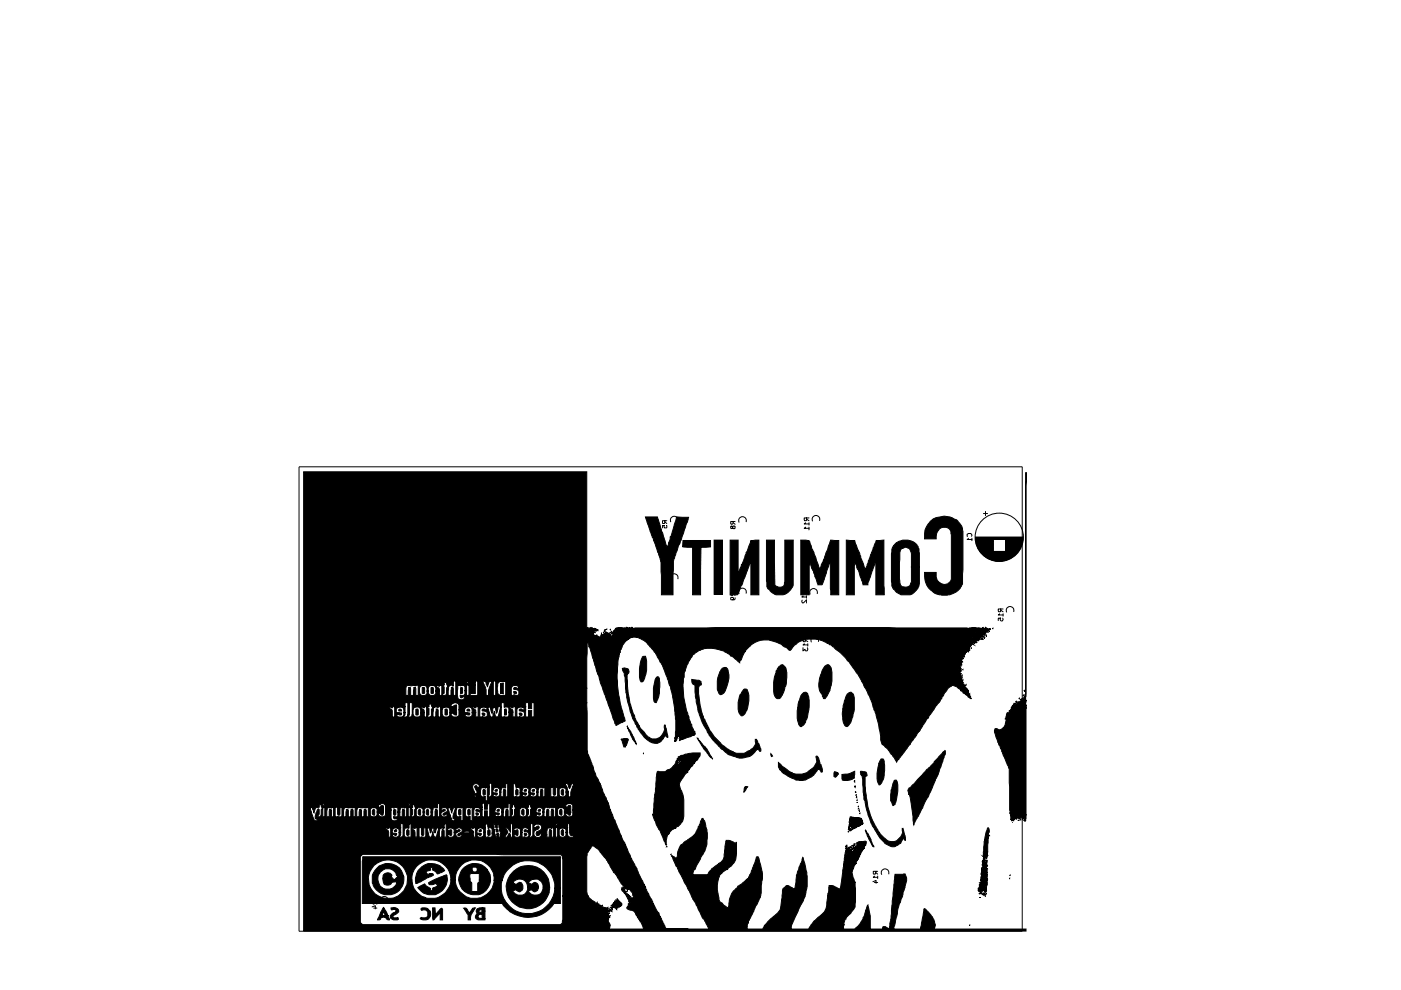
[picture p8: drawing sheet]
<svg xmlns="http://www.w3.org/2000/svg" width="297mm" height="210mm" viewBox="0 0 297 210" stroke-linecap="round" stroke-linejoin="round" font-family="sans-serif">
<g fill="none" stroke="#000" stroke-width=".21">
<path d="M63.4 99h153.3v98.4h-153.3zM64.4 100h60v33.1l.4 .1h.6l.1-.1 .1 .2h.3l-.2 .2 .1 .1h-.4h.4v.4l-.6 .1 .6 .1-.2 .4 .2-.2 .3 .3h-.3h.3l.5 .4v-.3l.7 .3 .1-.4h.2l-.1-.1h.5l.1-.3 .3 .1 .2-.2-.2-.2 .7 .4-1 .3 .8-.1 .3 .2h-.6h.6l.1 .3v-.4l.2 .2 .5-.2 .1-.6 .4-.3h-.4l.2-.2a1.56 1.56 0 0 1 2-.5h56l17.1 .1 1.4-.1 1.4 .2 .2-.2 .1 .1h.4l.1-.1 .4 .2h-78.8h78.8l.3 .3-.5 .3v-.3h.2l-.1-.3-76.9 .1h76.9l-.1 .2h-.6l-.1-.1-.4-.1-.6 .1 1 .1-75.6-.1-.5 .1h.5h-1.1h76.8h-1.1h.6l-.2 .2h-.2h.4v-.2h1.1l-.3 .3h-.2l.2-.2-.5 .1v.4h-1h1.1h-1.6l1.7 .1v-.3l.1 .2h.3l-.7 .5 .1-.4-.3 .3-.5-.1-.1 .1h.6l-.3 .1h.5l-.4 .4-.4-.4h-77.4h77.4l-.5 .1h.6v.2l-.1-.1-.1 .2 .2-.1 .1 .3 .2-.2-.4 .7h-.4l.3-.1 .1-.5-.3 .1h.3h-.1h-.3l-.1-.3-.7-.1-.1 .2h.8v.2h-.4h.4l.4 .1-.2 .2h-.7h.6l-.1 .1h-1.3h1l.1 .2h-.3h.3l.1 .4-.6-.3-.1 .2h.3l-.7 .2h.4l.2 .3-.2-.2-.6 .1h.3v.3h-.5h.5l-.1 .1-.5 .1h.3v.3h-.2v.1h-.5h.5l-.2 .1 .2 .1-.6 .3 .4-.1-.2 .3-.9 .1 .8-.1-.2 .1v.2h-.6h.6v.1l-.2-.1-.2 .2h-.3h.3l-.1 .1 .3 .4h-.6h.3l-.4 .4 .4-.1-.2 .4h-.2l.2 .4h-.3h.3l-.2 .5h-.2h.1l-.1 .5-.3 .1h.2l.2 .2-.3-.1v.2l.3-.1v.3h-.4h.4v.4l-.4-.1 .4 .1-.4 .3 .3-.1 .1 .4h-.5h.5v.2h-.3h.3v.3h-.4h.4l-.1 .2 .2 .1h-.1v.2h-.3l.5 .1v.2h-.5h.5l-.2 .3h-.4h.4l-.1 .2h.1l.3-.4 .2 .5h-.5h.5l-.3 .3h-.2h.2l.1 .1v-.2h.2v.7h.3l-.3-.3 .2 .1 .3-.2-.1 .5h-.2h.4l.2 .3h-1.3h1.4l-.4 .1h.4l-.3 .1h.3v.1l.2-.1v.3h-.1h.1v.3h-1h1l.2 .4h-.6h.6l.3 .3-.1 .4 .2 .1-.6-.3-.1-.4-1-.5-.5-.5v-.2l-.6-.4a1.28 1.28 0 0 0-2.1 .1l-.9 1.3-.9 1.7-.8 .8-1.6 2.6-.7 .7-1.2 2.1h-.1l-.7 1.2-1 1.2-.1 .4-.4 .2-2.5 3.5-.5-.9-1.4-1.8a3.3 3.3 0 0 1-1.5-2.1 23.8 23.8 0 0 0-1.6-6.9l-.8-2.3-2.4-4.6-1.8-2.6-1.9-2-1-.7a8.1 8.1 0 0 0-4.3-2.2l-2.2 .1a5.2 5.2 0 0 0-2.4 1.3l-.7 1h-.3l-.6-.6-.3-.1a6.3 6.3 0 0 0-6.1-1.1l-.9 .5-1.3 1.3-.9 2-.3 .2-.1 .4-1.3-1.2-.6-.2a3.5 3.5 0 0 0-1.8-1.1 6 6 0 0 0-5 0l-1.2 .8-.9 1.5-.9 2.4-.2 1.9a16.3 16.3 0 0 0 .6 5.7l1.3 3.9 .3 .9 .2 .1v.4h-3.2l3.2 .1h-3h-.1h3.1l-.1 .2-2.5 .9 .1-.3h-.8l.6-.2-.3-.3-.2 .3-.1-.7v.1h-.4h.4l-.2 .4h-.2l-.1-.4v.4l.3 .1-.3 .2v.5l-.4 .3-.2-.1h.3l-.2-.7 .4-.1-.2-.1 .1-3.5-.3-2.5-.8-4.6-.3-.4-.2-1.1-1.5-3.6-.2-.1-1-2-1.2-1.3a4.1 4.1 0 0 0-3.7-1.9h-4l-.1-.3v.3h-1.4l-.3-.5-.5 .4-.2-.1 .1 .2h-.9l.9 .1h-1.3h1.6v-.3l.2 .3v-.3l.3 .2-.1 .3h-.4h.4l-.2 .1 .2 .1 .2-.5h5.3l-.5 .2h-4.6l-.1-.1-.1 .1h4.8l-.5 .4h-4.1h4.1l-.8 .9a11.4 11.4 0 0 0-1.2 4.8 30.3 30.3 0 0 0 .6 7.6l1 3.8-1.9 .9-3.3-9.1-.4-1.4-.4-.9-1.1-3.9-.9-2.7-.1 10.1h-14.4a.83 .83 0 0 0-.8-.6 .83 .83 0 0 0-.8 .6v1.5h-1.2v-3h-3.2l-.3 .3-.4 .9-.3-1-.4-.2h-1.8v.3h-1.4l-.2-.3h-3.1v1l-.1 .1-.3-.3-.3 .1a.63 .63 0 0 1-.8-.6h-.2l-.2 .1v.4h-5.8l-.2 .2h-2l-.2 .4v1.6h.6v-1.6h.4l.1 .2v1.4h.6v-1.6h.4l.1 .2v1.4h.5v-2.2h4.7l-.2 .3-.3-.2h-.3l-.1 .2 .6 .4 .1 .6h-.8l-.1-.8a.82 .82 0 0 0-.9-.4 .82 .82 0 0 0-.6 .7v.5h-.3v-.8a.82 .82 0 0 0-.9-.4 .82 .82 0 0 0-.7 .7 1.31 1.31 0 0 0 .4 1.4h.8l.4-.4v-.5h.3l.1 .6 .2 .3h.9l.4-.4v-.5h.8v.9h.5v-2.2h.3l-.2 .2 .4 .3v1.2l-.4 .5a.64 .64 0 0 0 .9-.2v-1.4l.2-.4h.3l-.2 2h.6l.1-1.6h.3l.1 .2v1.4h.5v-3h2.6l-.3 .3 .1 .1h.4v-.1h1.4v.5h-1.9v1.2h-.3v-.7l-.3-.4h-1.2v2.5a.73 .73 0 0 0 .7 .6 .73 .73 0 0 0 .7-.6l-.2-.1-.6 .3-.1-.6h.9l.1-1h.3v1h.5v-2.2h1.4v1.8h-.9l-.2 .4h1.6v-3h1l.8 1.9v1.1h.5v-1.1l.7-1.8h.3v2.9h.5v-3h2.1a1.52 1.52 0 0 0-1.7 .6v1.6a.71 .71 0 0 0 .6 .8h3.8v-1l-.9-.2-.1-.3 .2-.1h.3l.1 .1h14.9v3.1h-11.7v1.2h-.7v-1.2h-.6v.8h-2.4l-.3 .3-.6-.2v.3l.6 .3v.5h-.8l-.1-.9-.2-.2h-.7v-.9h-.6v1l-.4-.2h-4.8l-.2 .3-.6-.2v.3l.4 .2 .2 .3v.4h-.8l-.1-.9a.88 .88 0 0 0-1.5 .3h-1.2l-.1-1.3-.7-.2h-10.6v.8h-2.5l-.2 .3-.6-.2v.3l.4 .2 .2 .3v1.3h.5v-2.2h2.2v1.3h-.3l-.1-1a1 1 0 0 0-1.5 .3v.7l1.1 .1-.1 .4-.6-.2-.4 .1 .4 .4 .8 .1 .4-.4v-.5h.3v.4l-.3 .4h.7l.2-.6v-2.3h.3v2.5l-.2 .4 .4 .1 .3-.2 .1-.5v-2.3h9l-.7 .4-.1 .3 .3 .1-3.7 .1a.63 .63 0 0 1-.8-.6l-.2-.1-.2 .2v.4h-.8l-.3 .3-.5-.2v.3l.5 .3v.6h-.7v-.6a.83 .83 0 0 0-.9-.6 .83 .83 0 0 0-.7 .7 1.31 1.31 0 0 0 .3 1.3l.9 .1 .4-.4v-.5h.7v.9h.6v-2.2h.3l-.2 .2 .4 .2v1.3l-.3 .2v.3l.6-.1 .2-.1v-1.4l.2-.4h.3l-.2 2h.6l.1-1.7h.3l.1 .3v1.4h.5v-2.2h2.6l.3-.2 .5-.1v1.6h-1.4v-.6a.83 .83 0 0 0-.9-.6 .83 .83 0 0 0-.7 .7 1.31 1.31 0 0 0 .3 1.3l.8 .1 .5-.4v-.5h1.4v.5a.52 .52 0 0 1-.7-.3h-.4l-.1 .1 .2 .4 .3 .2h.7l.5-.3v-1.2h1.2v.6l1.1 .1-.1 .4-.7-.2-.3 .1 .3 .4 .9 .1 .4-.4v-.5h.8v.9h.5v-2.2h4.2l-.3 1.4-.5-1.3h-.2l-.3 1.4-.4-1.4h-.5l.2 .6-.3-.1a.85 .85 0 0 0-.8-.5 .85 .85 0 0 0-.8 .6v1.5h.4l.2-.2 .2 .2 .7-.1 .1-.7a1.13 1.13 0 0 0-1.1-.5l.2-.4h.3l.1 .2h.8l.4 1.5 .5-.1 .3-1.1 .4 1.2h.4l.5-1.9 .2-.1v2l1.5-.1 .1-.9h.8v1h.5v-2.2h2.2v.7l-.2-.1a.85 .85 0 0 0-.8-.5 .85 .85 0 0 0-.8 .6v1.5h.4l.2-.2 .1 .2 .8-.1 .1-.7a1.13 1.13 0 0 0-1.1-.5l.2-.4h.3l.1 .2h.7v1.5h.6v-1.3h.7v1.3h.5v-3h11.2l.2 10.8 1.1 2.5 .7 2.4 .8 1.5h-5.8l-.3 .1-.3 .9-.5-1-.2-.1-.3 .1 .4 .7h-2.1l-.3 .2v1.3l-.2 .2-.3-.2v-1.5l-2.9 .1-.2 .2-.1 .7h-.3v-.6a.78 .78 0 0 0-1.2-.1l-.2 .7h-.3v-.6a.78 .78 0 0 0-1.2-.1l-.2 .9h-.4v-.9l-.5-.3-.4 .2-.2-.9-.4-.1h-5.1v.7h-2.1a.73 .73 0 0 0-.7-.7 .73 .73 0 0 0-.7 .7l.5 1.5 .4-.1v-.4l-.5-1 .3-.2 .6 .4 .1-.2h2.1l-.8 .3-.7-.1-.2 .2v1.6h-.9l-.1-.2h-.3l-.1 .2 .1 .2h.4v-.2h.9l.2 .2 .7-.1 .1 .9h.3v-2.9h.4v1.5l-.2 .5 .4 .1 .4-.4v-2.5h3.2l-.3 .2-.1 .8-.6-.1-.2 .2-.1 .7h-.3v-.6l-.1-.1a.72 .72 0 0 0-1.1 0l-.2 .9h.7l.2 .1v.2l-.2 .2-.5-.2-.2 .1a.81 .81 0 0 0 1.4 0v-.6h.3v1.1h.5v-1.2l.1-.5h.2l.2 .3v1.3l.4 .1v-2.9h1.2v2.9l1.4-.1 .1-.8 1.3 .1-.2 .4-.5-.2-.2 .1a.81 .81 0 0 0 1.4 0v-.6h.3v.2l.9 .1-.2 .4-.5-.2-.2 .1 .2 .4 .4 .1a.7 .7 0 0 0 .8-.5v-.6h.3v1.1h.5v-1.2l.1-.5h.1l.3 .3v1.3l.4 .1v-2.1h1.3v2.1l1.3-.1 .1-2h2l.3 1h-.5v-.6a.89 .89 0 0 0-1.4 0v1.4a.85 .85 0 0 0 1.4-.2v-.6h.5v1.1h.5v-1l.6-1.8h5.6l.3 .4 .4 1.6 .7 1 .4 1.1h-21l-.3 .3-.1 .7-.6-.1-.2 .2-.1 .8h-.3v-.6l-.2-.2a.72 .72 0 0 0-1.1 0l-.2 .9h.7l.3 .1v.2l-.3 .2-.5-.2-.2 .2a.81 .81 0 0 0 1.5 0v-.6h.3v1h-2.9v-2.9l-.4 .1-.1 1.2h-.6v-1.3h-9.7l-.3 .3h-5.7v-.2l-.3-.1-.1 .3v.1h.4v-.1h5.7v.6l-.8 .1-.2 .9h-.3v-.6a.89 .89 0 0 0-1.5 0v.6h-.2v-.6l-.3-.3h-1.2l-.5-.7-.2 .1v.5h-1.5l-.2 .1-.7-.1-.2 .2-.1 .8h-.4v-.8l-.5-.2-.4 .1-.6-.1v.5h-1.2v-1l-.4-.3-.8 .2h-11.6v-.2h-.4v.3h.4v-.1h11.6l-.3 .4 .2 .2h-8.1l-.2 .1v1.3l-.4 .2-.1-.2v-1.4h-3.2v.1l-.5-.7-.2 .1v.5h-.8l-.3 1.1-.4-1.1h-.5l.9 2.7 .6 .1 .1-.1-.4-.3-.1-.6 .5-1.3 .2-.2 .2 .2v.9l-.4 .4 .1 .2h.4l.3-.5v-1l.3-.4v1.9h.5v-2h1.7l-.3 .1-.7-.1-.2 .2-.1 1.8h.5l.1-1.6 .4 .2v1.3l.4 .1v-2h.4v2l1.3-.1 .1-1.9h2.6l-.3 .1-1.5-.1-.3 .1-.2 .6v1.3h.5v-1l.1-.5 .2-.1 .3 .2v1.4h.5l.1-1.6 .4 .2v1.3l.4 .1v-2h2.6l-.3 .1-1.4-.1-.4 .1-.2 .6v1.3h.5v-1l.1-.5 .2-.1 .3 .2v1.4h.5v-1.6l.5 .2v1.3l.4 .1v-2h2.4l.3-.4h.4l.1 1.4h-1.3v-.6l-.3-.3-.7-.1-.3 .1-.2 .3v1.2a.77 .77 0 0 0 .7 .5 .77 .77 0 0 0 .8-.5v-.6h1.3l-.2 .6h-.3l-.3-.4-.3 .3 .1 .1a.86 .86 0 0 0 1.4 0v-1.1h1.2l.1 2a.74 .74 0 0 0 .7 .4 .74 .74 0 0 0 .7-.6l-.8 .1-.2-.4 .9-.1 .1-.9h.4v1h.5l.1-1.6 .4 .2v1.3l.4 .1v-2h.4v2h.4v-2h.3l-.1 .1 .3 .4v.9l-.3 .5h.5l.2-.4v-1l.3-.4h.2l-.1 .3v1.3a.85 .85 0 0 0 1.4-.1v-.6h.2l.1 .7a.85 .85 0 0 0 1.4-.1v-.6h.3v1h.5v-1.2l.1-.4h.2l.2 .2v1.3l.5 .1v-2.9h9v.9h-6l-.4 1.1-.4-1.1h-.2h-.3l.5 1.6h-.5l-.2-.2-.4 .2h-.4l.2-.4 .8-.5a.68 .68 0 0 0-.6-.7 .68 .68 0 0 0-.8 .5l.6-.1 .3 .1-.8 .6a.65 .65 0 0 0 .2 .9h.6l.5-.4h.5l.4 1.1 .7 .1v-.2l-.5-.3v-.5l.6-1.8h5.6v.5h-.3l-.3-.4-.5-.1h-3.1l-.3 .1h-.8l-.2 .5v1l.4 .4 .6-.1 .1 .9h.4v-2.8h1.7l-.2 .1h-.9l-.1 .5v1l.3 .4 .7-.1 .1 .9h.3v-2.8h1l-.5 .1-.2 .6v1.3h1.1l.4-.3-.1-.6-.8-.3-.1-.2 .2-.2 .4 .1h.7v1.5h.5v-1.3h.6v1.3h3.9v-1.2l.1-.4h.2l.2 .2v1.3l.4 .1v-2.9h20.9l.4 1.4h-8v-1l-.1-.1a1.01 1.01 0 0 0-1.3 0l-.1 .4 .2 .2h-2.5l-.3 .1h-.9a.71 .71 0 0 0-.9 0 .71 .71 0 0 0-.2 .9h-.2v-.6a.93 .93 0 0 0-1.3-.3h-1.1l-.4-.7-.3 .1v.5l-.3 .1 .3 .4v.5h-.4v-.6a1.08 1.08 0 0 0-1.3-.3h-1l-.4-.7-.2 .1v.5l-.4 .1 .4 .4v.9l-.4 .5 .1 .1 .5-.1 .2-.4v-1l.2-.4h1l-.1 .3v1.2a.77 .77 0 0 0 .7 .5 .77 .77 0 0 0 .7-.5v-.6h.4v.4l-.3 .5h.6l.2-.4v-1l.2-.4h1.1l-.1 1 .9 .1-.3 .4-.5-.2-.1 .2 .1 .3 .4 .1a.7 .7 0 0 0 .9-.4v-.6h.2v1h.6v-1v-.5l.2-.1 .3 .2v1.4h.5v-1.2l.1-.4h.1l.3 .2v1.3l.4 .1v-2h2.5l.2-.4h.4l.1 1.4h-1.3v-.6l-.3-.3-.7-.1-.3 .1-.2 .3v1.2a.77 .77 0 0 0 .7 .5 .77 .77 0 0 0 .8-.5v-.6h1.3l-.2 .6h-.3l-.3-.4-.3 .3 .1 .1a.86 .86 0 0 0 1.4 0v-1.1h8l2.3 5.5h-10.5l-.3-.1-.1-.5v-2h-.5v.3h-2.1l-.1-.3h-9.7l-.2 .3v1.5l-.6-.8-.3-.1-.1 .1 .4 .9-1.3 .1-.4-.5 .2-.5-.3-.2-.1-.6-.2-.2-.1 .1v.9h-.1l-.2-.1-.2-.7-.1-.2-.1 .1a.82 .82 0 0 1-.2 1l.3 .2v.8h-.5v-1l-.4-.2-.4 .1-.2-.8-.4-.2h-18v.9h-2.2l-.3 .1h-.6l-.1 .1 .6 .4 .2 1.4h.3v-2h2.1v1h-.3v-.6l-.2-.2a.72 .72 0 0 0-1.1 0l-.1 1h.6h.3v.2l-.3 .3-.5-.3-.1 .2a.81 .81 0 0 0 1.4 0v-.6h.3v.5l-.2 .4 .4 .1 .4-.3v-2.6h1.5l-.3 .3-.1 .7h-.6l-.2 .1-.1 1.4 .3 .4h1.2v-2.9h7.2l-.2 .3v.6l-1.5 .1-.5 1.1-.1-.9-.3-.3-.2 .2-.3 .9-.3-1h-1.1v1.3l-.2 .3-.3-.3v-1.4h-1.1l-.3 .1h-.6l-.1 .1 .6 .4 .2 1.4h.3v-2h.4v2l1.4-.1 .1-1.9h.4l-.2 .1 .6 1.9 .4-.1 .3-1.1 .2 .9 .1 .3h.4l.6-2h1.1l-.1 .1h-.6l-.3 .1v1.8h.5l.1-1.6 .4 .2v1.3l.4 .1v-2.9h8.3v.9l-3.1 .1-.1 .1 .4 .3 .3 .4h-.7l-.4-.2-1.1 .1 .1 .3 2.1-.2v.8h-2.4l-.2-.3-.4 .3-.3-.1 .1-.4 .7-.3a.67 .67 0 0 0-.4-.9 .67 .67 0 0 0-.9 .6l.6-.2 .4 .2-.5 .3-.8 .1v-.6l-.2-.2-.5-.1h-.6l-.1 .5 .8-.1 .1 .9-.2 .3-.5-.3-.2 .2 .4 .4h.5l.4-.3 .1-.7h.5a.64 .64 0 0 0 .2 1h.6l.4-.3h2.4v.3h.4v-2h2.1v1h-.3v-.6l-.2-.2a.72 .72 0 0 0-1.1 0l-.2 1h.7h.3v.2l-.3 .3-.5-.3-.2 .2a.81 .81 0 0 0 1.5 0v-.6h.3v1h1.2l.2-.3v-.5h.5l.3 .7 .3 .1-.1-.6 .2-.2h.2l.1 .7 .3 .1-.1-.6 .3-.3h1.3l-.6 .9h.5l.5-.8 .2 .4v.3l.5 .1v-2.9h3.8v1.4h-.4l-.2-.4-.5-.1-.5 .1-.2 .9h-.4v-.6l-.3-.3h-.9l-.2 .4 .3 .1 .5-.2 .1 .2v.8l-.1 .3-.5-.3-.3 .2 .4 .4h.5l.5-.3v-.7h.4v1l1.3-.1a.72 .72 0 0 0-.2-1l-.6-.1v-.3h1.3v1l-.3 .4 .4 .1 .4-.3v-2.6h5.1l-.3 .3 .1 .1h.3v-.1h2.1v.6l-4 .1-.3 .1-.1 1.3h-1.1l-.1-.3-.3 .1v.2l-.6 .2-.1-.5v-.3a1.02 1.02 0 0 0 1-1.4l-.4-.3-.8 .1-.4 .5 .1 .2h.4l.5-.4 .2 .3-.2 .4-.3 .1a.85 .85 0 0 0-.4 1.4 .85 .85 0 0 0 1.4-.3h1.1v.5h.5v-1.2l.1-.4h.2l.3 .2v1.3l.4 .1v-2h.4v2h.4v-2h2.1v1h-.3v-.6l-.3-.3h-1l-.1 .3v1.2a.77 .77 0 0 0 .7 .5 .77 .77 0 0 0 .7-.5v-.6h.3v.7l.5 .3h.6l.4-.3h9.9l.9 1.9h-7.1h7.1l1.2 3 .2 .1v.3l.2 .2 .7 1.4 .2 .1 .3 1 1.2 2.4h-4.6h4.6l.2 .5h-4.4h4.4l.3 .8 .4 .6 .1 .5 .5 .6 .4 1h-4.6h4.6l.3 .7 .9 1.3 .1 .4-4.6 .1-.3-.3 .2 .3h4.7l.1 .2h-4.7h4.7l.7 1.5 .7 1.2h4.6h-9.4l-.6-1.5h-.2l.2-.3h-.3v-.4h-.2l-.1-.4-.1 .1v-.2l-.2-.1a1.47 1.47 0 0 0-1.5-1.3l-.6-.4 .3-.5v-.4l.4-.3-.3-.2-.3-1.1-1.1-1.1-.1-.3 .1-.2v-.1l.5 .2v.5l.1 .1 .1-.2 .1 .2-.2 .3 .6 .2-.3 .1 .6 .2 .1 .1h-.4h.4v.4l.8 .1h-.2l.4 .1h-.3h.4l-.2-.4a3.7 3.7 0 0 0-1.2-1.9v.3h-.2a1.05 1.05 0 0 1-.8-.9l-.5-.4-1-1.8-.6-.5-.3-.6a12.3 12.3 0 0 0-3.5-4.7l-.4-.2a.42 .42 0 0 0-.4-.1 .42 .42 0 0 0-.2 .4l-.6 .9h-.2l-.1 1v7.4l.1 .7 .2 .1h-5.4v-7.7l-.1-.6-.2-.4-42.2-.1-.4 .5v14l.5 .4h41.9l.4-.1 .1-1v-5h5.4l.3 .6 1.3 1 .5 .1v.4l.1-.3v.2h.2l-.2 .3a.37 .37 0 0 1 .4-.2 .37 .37 0 0 1 .3 .2l1 .3-.1 .2h.4l-.1 .1 .2 .3h-.6h.6v.2h-.4h.4v.4l-.2 .1 .2 .2h-.3h.3l.1 .4h-.4h.4l.1 .1-.4 .1 .3 .2-.3 .1h.2v.5l.4 .8-.4 .8h21.4l-1-1.9-.5-.6-1.4-2.9-.6-.9-.7-1.8-2.2-4-1.6-3.4v-.1l.8 .5h.3l.1-.4a3.2 3.2 0 0 1 1.4-2.9l2.4-1.8 1.4-3.2 .2-.1 .1 .2a8 8 0 0 1 .1 7.1l-1.9 3.6-.2 .1-.2 1h3.2l.9-1.4 1.8-1.3a1.53 1.53 0 0 0 .7-1.7l.5-2.8a3.1 3.1 0 0 1 1.9 .5l.3-.2v2.4a4 4 0 0 1-2.2 3.4l-.9 .6a3.8 3.8 0 0 0-1 2.7v1l.3 1.7a1.05 1.05 0 0 0 .8 1.2l1.1 .9 .2-.6 .1-1.1a5 5 0 0 1 1.8-2.7v-.2l.9-.5 1-.9a.74 .74 0 0 0 .6-.8l1.6-4h.2l.2 .3 .7 2.7a2.9 2.9 0 0 1-.1 2.1l-.3 3.4-2.3 4.9-.2 .1-.3 1.8h3.3l.5-.9 .6-.6 1.7-1.6a2.54 2.54 0 0 0 1.1-2.4l.5-3.2 .6-.5 .4-.1 1.3 .7 .2-.6a14.3 14.3 0 0 1 1.4-5.2l.2-.8 .9 3.2v3l-.4 2-2.9 6v1h3.7l.5-1a7.8 7.8 0 0 1 2.3-2.2 3.8 3.8 0 0 0 1.1-2.9l.4-3.2 .9 .1 1.2 .7 .3-.2 1-7.5 .1-.4 .4-.3-.4-.2 .1-.2 .5 .4 .4 .1 .7-.5v.1l.4 .2h-.6l-.3 .2v.2l-.6-.1-.1 .2 .7-.1-.2 .2 .2 .2h-.5l-.5-.4 .2 .5 .8-.1 .4 .2-.5-.1-.2 .2h.8l-.1-.4-.4-.1h.5v-.4h.6l-.1-.3-.4-.1 .5-.3v-.8l.5-.3h1.6l-.1 .6-.1-.2-.6 .1-.2-.3-.5 .1h.5l.1 .2h.4l-.1 .1 .3-.1v.3h-.7l-.3-.2v.2h1l-.1 .2h-1.2l-.3-.2 .2 .3-.4 .3h.3l.2-.4h1.2l-1.2 .1h1.1v.4h-.8l-.1-.3-.1 .2 .1 .2 .9-.1-.7 .2 .5-.1-.1 .2h-1.1h1.1l-.2 .2h-1.6h1.6l-.1 .2h-.5v.3l.5-.1-.2 .3h-.4l-.2-.4-.3-.1-.1 .1h.3l.2 .4h-.8l.9 .1-2 .1-.1-.2-.1 .1 .8 .1 1.7-.2-.1 .3h-.1l.1 .1h-2.2h2.2l-.1 .1h-2.4l-.3-.4 .1 .4 2.6 .1-2.2-.1v.1h2.2h-2.8h2h-1.4l-.1 .2 1.7-.2 .6 .1-.1 .3h-1.8h1.7l-.3 .1h.3h-.1h-2.6h2.6v.2h-1.3h1.3l-.3 .6h-1.8l1.8 .1h-2h2l-.6 1.1h-.8h.8l-.3 .8 .6 2h-1.5l1.6 .1 .1 4.1-.1 1.1-.9 1.4-1.2 1.2-.3 1.2-6.6 .1 6.6-.1-.1 .9h2.4l.4-.4a3.4 3.4 0 0 0 1.4-2.1l.2-.3 .3-1.1 .5-1.2 .1 .3a13.3 13.3 0 0 1 .4 4.8h2.6l.1-.5h.5l.7 .4 .2-.1 .3-2.1 .9-9.3 2.1-.1 .2 .4a2.57 2.57 0 0 1-.2 2.2l-.5 2-1 2.8-.9 4.3h-2.3h8l.7-4.2 .1-.1a5.4 5.4 0 0 1 2.2 3.3l.1 .2-.2 .3 .1 .1-.2 .4h19.5v.4h-153.1zM79.1 118.3l-.3 .2h1M79.3 117.3v.5l-.4 .1-.1-.6h1M79.3 117.5l.5 .4M79.8 118.3v.5M82.1 117.5a.81 .81 0 0 0-.8-1.2 .81 .81 0 0 0-.7 1.3M136.8 109.6h2.6l.8 2.7v.4l.3 .3 .9 3 .3-.4 .4-1.8 .4-.8 1-3.4 2.5 .1-3.2 9.2-.1 7.2h-2.5l-.1-7.4zM141 110.4l-.1 .6h-.4l-.1-.6h1M141 110.7l.4 .3M141.3 111.4v.5h-.4v-.5h-.5v.5M143.7 110.6a.81 .81 0 0 0-.8-1.1 .81 .81 0 0 0-.7 1.2"/>
<path d="M144.8 114.6h5.9v1.4h-2.1l-.1 10.1h-1.7v-10.1h-2.1zM151.4 114.5h1.8v11.6h-1.8zM154.8 114.5h1.7v7l.7-1.7 .2-.2 .8-2.5 .9-2.1v-.3l1.8-.2v11.6h-1.7l-.1-6.9-2.6 6.7-.2 .2h-1.5zM155.3 111.7l-.2-.2-.2 .1v.4h.4v-.4l.2-.1 .4 .1v.4l-.4 .1-.2-.2M155.4 110.6l-.1 .5h-.4v-.5h1M155.4 110.8l.5 .4M158.2 110.7a.81 .81 0 0 0-.8-1.1 .81 .81 0 0 0-.7 1.2M162.5 114.5h1.7l.1 9.5a1.13 1.13 0 0 0 1.3 .5 1.13 1.13 0 0 0 .8-1.2v-8.8h1.8v9.6l-.3 .5a2.8 2.8 0 0 1-3.9 1.3l-1.1-1a1.67 1.67 0 0 1-.3-1.4zM169.8 114.5l1.7 .1 .1 .2 2.2 5.7 .8-1.6 1.5-4.4 1.7 .1v11.5h-1.7l-.1-7-1.7 4.9h-.9l-.9-2.8-.9-1.9v6.8h-1.8zM170.8 110.8l-.3 .3h1M170.8 111.8l-.3 .2h1M171 109.8v.5l-.4 .1-.1-.6h1"/>
<path d="M171 110.1l.5 .3M171.5 110.8v.5M171.5 111.8v.6M173.8 110.4a.81 .81 0 0 0-.9-1.1 .81 .81 0 0 0-.6 1.2M179.4 114.5l1.8 .1 .5 1.8 .5 .8 1.2 3.4 .4-.6 .3-1.1 1.7-4.3 1.6-.1 .1 11.6h-1.8l-.1-7-1.6 4.9h-1l-1-3.1-.8-1.8-.1 7h-1.7zM189.4 115.7l.1-.1a3.5 3.5 0 0 1 1.9-1.1 2.93 2.93 0 0 1 3.3 1.5l.2 1.3v3h-1.7v-3a1.27 1.27 0 0 0-1.3-1.3 1.19 1.19 0 0 0-1 .7l-.2 6a2.1 2.1 0 0 0 .6 1.7 1.23 1.23 0 0 0 1.8-.7l.1-.3v-3.1h1.7v3.5a3 3 0 0 1-1.9 2.3h-2l-.7-.4a3.1 3.1 0 0 1-1.3-2.5v-5.8l.1-.9zM197.2 110.5a4.3 4.3 0 0 1 3-1.1 5 5 0 0 1 2.5 .8 3.6 3.6 0 0 1 1.5 2.4l-.1 11.2-.4 .6a3.3 3.3 0 0 1-2.7 1.7l-.1 .1a4.3 4.3 0 0 1-4.9-4.8h2.5l.2 1.6 .6 .6a1.47 1.47 0 0 0 2.4-.8v-9.5a1.53 1.53 0 0 0-1.2-1.6 1.53 1.53 0 0 0-1.8 1l-.2 1.6h-2.5a4.5 4.5 0 0 1 1.2-3.8zM205.1 113.7l-.1-.4 .3-.2h.5l.3 .4-.1 .2M205.3 114.1l-.3 .3h1.1M206.1 114.1v.5M206.7 114.1h10.2M206.7 114.2h10.2"/>
<path d="M206.7 114.3h10.2M206.7 114.4h10.2M206.7 114h10.2M206.7 113.9h10.2M206.8 114.8h3.8M206.8 114.7h3.8M206.8 114.9h3.8M206.8 114.6h3.8M206.8 114.5h3.8M206.9 115.2h3.7M206.9 115.1h3.7M206.9 115.3h3.7"/>
<path d="M206.9 115h3.7M207 115.5h3.6M207 115.4h3.6M207.1 115.7h3.5M207.1 115.6h3.5M207.2 115.8h3.4M207.2 115.9h3.4M207.2 116h3.4M207.2 116.2h3.4M207.2 116.1h3.4M207.3 116.3h3.3M207.3 116.2h3.3"/>
<path d="M207.4 116.4h3.2M207.5 116.6h3.1M207.5 116.5h3.1M207.6 116.8h3M207.6 116.7h3M207.7 116.8h2.9M207.8 117h8.1M207.8 116.9h8.2M207.8 117.1h8M207.9 117.2h7.8M208 117.3h7.6M208.1 117.3h7.5"/>
<path d="M208.2 117.4h7.3M208.3 117.5h7.2M208.4 117.6h7M208.4 108.9h1.1M208.4 117.7h6.9M208.5 117.8h6.6M208.6 117.9h6.4M208.8 117.9h6.2M208.9 118h6M208.9 108.4v1M208.9 118.1h5.8M209 118.2h5.6"/>
<path d="M209.2 118.3h5.2M209.4 118.4h5M209.5 118.4h4.7M209.7 118.5h4.2M209.9 118.6h3.9M210.1 118.7h3.5M210.3 118.8h3M210.6 118.9h2.5M211 119h1.7M213.1 114.8h3.7M213.1 114.7h3.7M213.1 114.9h3.7"/>
<path d="M213.1 114.6h3.8M213.1 114.5h3.8M213.1 115.2h3.6M213.1 115.1h3.6M213.1 116.8h2.9M213.1 115.3h3.6M213.1 115.7h3.5M213.1 115.6h3.5M213.1 115.5h3.5M213.1 115.8h3.5M213.1 115.9h3.4M213.1 115.4h3.6"/>
<path d="M213.1 116.2h3.3M213.1 116.1h3.4M213.1 116h3.4M213.1 116.8h3M213.1 116.7h3M213.1 116.6h3M213.1 116.4h3.1M213.1 116.3h3.2M213.1 116.5h3.1M213.1 115.1h3.7M213.1 115h3.7M217.5 100.1v47.4l-.1 .9 .1 .1h-.7h.7v.3l-.8 .1h.8l-.6 .1h.6v.3h-1.5h1.5v.3h-1.1h1.1v.3h-2.8h2.8v.3h-2.8h2.8v22.6h-2h2v.8h-.5l-.4-.2-.3 .1-.6-.1-.3 .3-.1-.3 .4-.2-.4-.1v-.3l-.2-.1-.1 .1h.3h-.6h.6v.4h-.7h.7v.2h-.6h.6l-.2 .2-.2-.2-.1 .1 .3 .1v.2h-.4l-.1 .1h.1l-.2 .1-.3-1.4-.1-.2 .1-.1-.1-.6-.1-8.7-1.6-3.7v-.3l-.9-1.6-.5-1.7a1.06 1.06 0 0 1 .1-1.2h.2a1.21 1.21 0 0 0 1.6-.3l.2-.7 .2-.1v-.9l-.2-.1 .5-1.1-.1-.1 .4-.1 .1-.4 .4-.2 .3-.9h.4l.1-.1 .1 .1 .3-.4 .2 .1-.3 .1 .4 .2h-.5h.5l-.1-.6 .5-.3 .1 .2-.4 .2h.5h-.1l.3-.5h-.3l.7-.2-.1-.4 .3-.3-.1 .3h.2l.1-.8z"/>
<path d="M82.2 136.7l-.1 .4 .2 .1 .8-.5v.5M82.6 135.7v.5l-.3 .1-.2-.6h1M82.6 136l.5 .3M85.4 135.8a.81 .81 0 0 0-.8-1.1 .81 .81 0 0 0-.7 1.2M125.9 133.8l-.1 .1zM126 134l-.1 .1zM126.1 133.1v.3h.3l-.3 .2h.1l.5-.1-.3 .3-.3-.1zM126.2 134.1l-.1 .1zM126.3 134.8l.1-.1zM126.5 134.7h-.1zM126.7 133.7l.1-.1zM127.5 134.2v.1z"/>
<path d="M128 134.1l-.1 .1zM128 134.4v.1zM128.1 134l.1-.1zM128.2 133.6v.2zM128.3 133.5l-.1 .1zM128.6 133.4v.1zM129.1 134.2h.1M129.2 134.4l-.1 .1zM129.3 134.5l.1-.1zM129.4 133.5l-.1 .1zM129.5 134.1l-.1 .1zM129.6 134l.1-.1z"/>
<path d="M129.7 134.1l.3-.1v.3l-.4 .1zM136.2 139.3l.6-.2a6.2 6.2 0 0 1 .3 3 4.1 4.1 0 0 1-.8 2.4l-.1 .1a.81 .81 0 0 1-.6-1v-1.8l.2-1.5zM140.5 136.5v.7l1-.5M141 122.7v.4l-.3 .2-.3-.1v-.5h1M141 122.9l.4 .4M141 135.6v.5h-.4l-.1-.5h1M141 123.6v.5l-.3-.1 .2-.4h.4l.1 .4M141 135.8l.5 .3M143.7 122.8a.81 .81 0 0 0-.8-1.1 .81 .81 0 0 0-.7 1.2M143.8 135.7a.81 .81 0 0 0-.8-1.1 .81 .81 0 0 0-.7 1.2M155.4 125.6l-.1 .6h-.3l-.1-.6h1M155.4 125.9l.5 .3"/>
<path d="M155.7 137.1l.2-.2h.5l.2 .2a.47 .47 0 0 1-.4 .4 .47 .47 0 0 1-.5-.4zM155.9 126.7l-.2 .5h-.7v-.5h.4l.1 .3-.2 .2M155.9 136l-.2 .2h.9M156.2 135l-.1 .6h-.3l-.1-.6h.9M156.2 135.2l.4 .4M156.6 136v.5M158.2 125.8a.81 .81 0 0 0-.8-1.1 .81 .81 0 0 0-.7 1.2M158.9 135.6a.81 .81 0 0 0-.8-1.2 .81 .81 0 0 0-.6 1.3M170.1 127.3l-.1 .3 .3 .2 .7-.6v.6M170.3 126.3l-.3 .3h1M170.3 137.3v.7l.4-.3 .1 .3h.3l.2-.2-.1-.5M170.5 125.3v.5l-.4 .1-.1-.6h1"/>
<path d="M170.5 136.5l-.2 .2h1M170.5 125.6l.5 .3M170.8 135.5v.5l-.5 .1v-.6h1M170.8 135.7l.5 .4M171 126.3v.5M171.3 136.5v.5M173.2 125.9a.81 .81 0 0 0-.8-1.1 .81 .81 0 0 0-.6 1.2M173.5 136.1a.81 .81 0 0 0-.8-1.1 .81 .81 0 0 0-.7 1.2M204.2 139.6v.1zM204.4 138.7l.1-.1zM205.3 138.1v.1zM205.4 137.9l-.1 .1z"/>
<path d="M205.6 137.8l-.1 .1zM205.9 137.4v.1zM206.5 136.4h.1zM206.8 135.7l.2 .1v.2zM207 136.2l.1-.1zM207.8 135.5l-.1 .1zM208 135l.1-.1 .1 .2zM208.1 135.4l.4 .1-.3 .1 .1-.1zM208.3 135l.3-.1v.2zM208.6 134.6l-.1 .1zM208.7 135.1l.1-.1zM208.7 134.6l-.1 .1z"/>
<path d="M208.7 134.5l.2-.1zM208.7 135.3h-.1zM209.1 134.7h-.1zM209.2 134.8l-.1 .1zM209.2 134v.1zM209.5 134l-.1 .1zM209.7 133.3h.3v.2zM209.7 133.8v.1zM210.5 133.2l-.1 .1zM211.9 130.1l-.2 .3h1M212.2 129.1v.5l-.5 .1v-.6h1M212.2 129.4l.5 .3"/>
<path d="M212.6 131.1l.1 .3-.2 .3-.4-.2 .1-.4h-.5v.5M212.7 130.1v.5M214.9 129.7a.81 .81 0 0 0-.8-1.1 .81 .81 0 0 0-.6 1.2M84.5 150.5l.2-.2a.34 .34 0 0 1 .4 .4h-.5zM88.2 150.4l.4-.1v1.3l-.4-.1zM89.5 145.8h.4v1.2l-.4-.1zM91.4 145.8h.4v1.2l-.4-.1zM94.3 150.4l.5-.1v1.3l-.5-.1zM97.6 145.8h.4l.1 .2-.1 1h-.4zM99 150.5l.2-.2a.34 .34 0 0 1 .4 .4h-.5zM102.2 151.2l.6 .1-.1 .4-.4-.1zM106.1 144.9l.6-.1v2.3l-.6-.1z"/>
<path d="M107 150.4l.3-.1 .1 .3-.1 1h-.3zM108.9 146.6l.6 .2-.1 .3-.4-.1zM110.1 151.2l.6 .1-.1 .4-.4-.1zM131.7 156.8l.6-.2h.7l.2 .2-.6 1.6h-.3zM131.9 141.8l.5-.2 .6 .2a.73 .73 0 0 1 .1 1.1h-.1a1.52 1.52 0 0 0 0 1.5 26 26 0 0 0 .9 5.8l1 2.7 .9 1.6 .8 .7a2.22 2.22 0 0 0 3.6 .8l.7-1.3v-1a5.7 5.7 0 0 1 .7 2.6h-.2l-.1-.3-.5 .3a2.1 2.1 0 0 1-3.6 .5l-.8-.7a20.4 20.4 0 0 1-2.8-5.2 33.8 33.8 0 0 1-1.2-7.6v-.6zM133 154.3h.2l.1 .3 .4 .5 1.2 2.7-.8-1zM133 153.9v.2zM136.4 159.7l-.1 .1zM139.2 143.6h.4a8.9 8.9 0 0 1 0 4.2l-.5 1.2-.3-.1-.3-.8v-2.2l.4-1.8zM144.2 156.6l-.1 .4zM144.4 156.7v.1zM146.7 144.1l1.2 .1a.67 .67 0 0 1 .7 .3 .67 .67 0 0 1 0 .7l-.3 .2a9.4 9.4 0 0 0 .3 4.8l.5 1.9 1 2.2 1.3 1.9 1.6 1.7 1 .8 2.2 1h1.5l.7-.4a2.17 2.17 0 0 0 1.7-2.5 .6 .6 0 0 1 .5 .6l.3 .3 .4 1.1v.4l-.2 .1a.43 .43 0 0 0-.6-.3 3.9 3.9 0 0 1-5.1 1.3 5.1 5.1 0 0 1-2.3-1.5h-.2l-.7-.9a12.4 12.4 0 0 1-2.8-3.8l-.5-1a18.5 18.5 0 0 1-1.3-4.9l-.2-.5-.1-2.5a.84 .84 0 0 1-.6-1.1z"/>
<path d="M147.9 156.5l.1 .2zM148 156.8l1.8 1.9 1.1 2-1.7-1.9zM153.1 141.7a.79 .79 0 0 1 1.3 .5 6.3 6.3 0 0 1-1 4.8l-.5 .3a1.11 1.11 0 0 1-.8-1.1 6.6 6.6 0 0 1 .5-3.7zM157.7 146.2h.7a4.7 4.7 0 0 1 0 4.1l-.1 .3a1.34 1.34 0 0 1-1.1 1.2 3 3 0 0 1-.6-3.3 4.6 4.6 0 0 1 1.1-2.3zM163.4 159.8l.4 .5-.2 .1zM165.1 141.4l.3-.2a.46 .46 0 0 1 .7-.2 2.53 2.53 0 0 1 .7 2.6l-.1 1.2-.3 1a3.8 3.8 0 0 1-1.2 2.3 1.21 1.21 0 0 1-1.2-1.5 8 8 0 0 1 .5-4v-.3zM170 147.3l.4-.4a.59 .59 0 0 1 .6-.1 .59 .59 0 0 1 .3 .6 8.6 8.6 0 0 1-.5 5.6l-.3 .6-.5 .5a.72 .72 0 0 1-.7-.8 5.9 5.9 0 0 1-.2-3.3l.3-1.3zM174.9 141.3l.2-.2a.51 .51 0 0 1 .8 0 4.4 4.4 0 0 1 .5 3.3l-.4 2-1.1 1.7h-.3l-.2-.7a2.97 2.97 0 0 1-.8-2.4l.4-2zM179.6 147.2l.5-.3a.45 .45 0 0 1 .7 .1l.2 .3a6.6 6.6 0 0 1-.1 4.1l-.2 .7a2.44 2.44 0 0 1-1.2 2 1.92 1.92 0 0 1-.8-2 8.5 8.5 0 0 1 .9-4.9zM199.8 159.6l.5-.5 .1 .1v.7l-.2 .3-1.3 4-2 4.6-.6 .9-1.5 3.3-1 1.4-.1 .5-.5-4.8-.3-1.3-.3-.4v-1.1l1.4-1.3 2.4-2.7 .7-.6zM203.7 141.2v.1zM203.8 142.8h.1"/>
<path d="M203.8 142.1h.1M203.9 140.9l-.1 .1zM203.9 143.5l.1 .1zM203.9 143h.1M204 143.2l-.1 .1zM204.1 142l.1-.1zM204.2 145.2l.1-.1 .1 .1zM204.2 144.1l-.1 .1zM204.8 145.2h.1M205.6 147.1l-.1 .1zM214.9 149.3l-.1 .1zM215 149.1l.2 .1 .2-.1-.2 .2z"/>
<path d="M215.4 148.7l-.1 .1zM215.6 148.7l.1 .4-.2-.2zM215.9 148.7h.1M216.1 148l-.1 .1zM216.4 148.3v-.1zM216.6 148.1v.3zM216.9 148l-.1 .1zM216.9 147.4v.1zM217 147.4h.1M217.1 147.4l-.1 .1zM217.1 146.3l.3 .3zM217.3 147.4l.1-.1z"/>
<path d="M78.7 167.7v.6l.4-.2v.2h.5v-.6M79.1 171.6l.3 .2v1l-.5-.3v-.6zM79.2 166.8l-.1 .6h-.3l-.1-.6h1M79.2 167l.5 .4M82 167a.81 .81 0 0 0-.8-1.1 .81 .81 0 0 0-.7 1.2M83.6 176.1l.2-.2 .3 .1-.1 .3h-.3zM83.6 171.6l.3 .1v1l-.1 .1-.4-.2v-.7zM86.4 175.9l.3 .2v.9l-.3 .2-.2-.3v-.8zM88.8 171.6l.4 .2-.1 1-.4-.3v-.6zM90.5 171.6l.4 .2-.1 1-.4-.3v-.6zM97.4 171.6l.3 .2v.9l-.3 .1-.2-.2v-.8zM99.3 171.6l.4 .2v.9l-.4 .1-.1-.2v-.8z"/>
<path d="M101 172.3l.4 .1v.4h-.4l-.1-.3zM101.5 176.1l.3-.2 .3 .1-.1 .3h-.4zM102.6 167.3l.3 .3v.8l-.3 .2-.2-.2v-.8zM103.6 175.9l.3 .2v.9l-.3 .2-.2-.3v-.8zM104.9 167.6l.3-.3 .2 .1v.4h-.4zM105.3 175.7l.3 .3v.4l-.4-.1-.1-.4zM105.4 171.8l.2-.2 .3 .1-.1 .3h-.4zM109.5 167.3l.3 .3v.8l-.3 .2-.2-.2v-.8zM110.8 171.6l.3 .2-.1 1-.4-.3v-.6zM111.1 167.6l.3-.3 .2 .1-.1 .4h-.3zM111.2 176.7h.4v.4l-.3 .1-.2-.4zM112.8 167.6l.3-.3 .2 .1-.1 .4h-.3z"/>
<path d="M114.1 171.8l.2-.2 .3 .1-.1 .3h-.3zM118.8 171.6l.4 .2-.1 1-.5-.3v-.6zM119.2 175.9l.3 .2-.1 1.1-.4-.4v-.6zM119.2 167.3l.3 .3-.1 1-.4-.3v-.6zM139.3 163.7l.2-.2 1.5 .1 .4-.3 .6-.2 .9-.8 .5-1 .4-.1-.3-.2 .3-.2v-.3l.7-.4 1.7-.4 2.2-.1v.5l-.1 .3h-3.6h3.6l-.1 .1-3.7-.1 3.7 .1-.1 .1-3.7 .1-.1-.2v.2l3.8-.1-.2 .2-2.8-.1v.2h-.3l3.1-.1v.3h-3.3v-.3h-.6h.5l.1 .4v-.1h3.3l-.5 .3h-2.6h2.6l-.1 .1h-2.8l-.2-.4-.7 .1-.1 .5 .2-.2 .1 .2-.3 .2 .5 .2-.5 .1h.6l-.1-.4 .4 .3-.2-.3h.2l.1-.3h2.8l-.1 .3h-2.7h2.7l-.4 .5-2.1-.1-.5 .1h2.6l-.1 .1h-2.8h2.8l-2.4 .1h2.2l-1.1 .1h1l-.1 .2h-1.5l.1 .1h.2v-.1h1.2l-.2 .3h-1.3l-.2-.2 .1 .3 1.4-.1-.3 .6-.2 .2a5.2 5.2 0 0 0-1.6 2.6l.8 2 .2 1v3.6a2.86 2.86 0 0 1-1.7 2.4l-.3 .1h-1.9h-.1h2l-.4 .2-.8 .9a1.6 1.6 0 0 0-.5 1.5v1l-1.3-3-.9-1.4-.7-2 .1-.4zM141.3 179.5h.1zM144 161.3l.2 .3-.2-.2zM144.2 161.2h.1zM151.1 160.8l-.1 .1zM157.9 166.8h.6l-.8 1.1zM165 161.7l.6 .4a6.8 6.8 0 0 0 3.2 2 2.92 2.92 0 0 0 3-.9 2.53 2.53 0 0 0 1.4-1.9l-.2-.9 .3-.1 .3 .5 .2 1.2a1.77 1.77 0 0 1 .5 1.7h-.2l-.3-.5h-.5a4.1 4.1 0 0 1-3.1 2.3 3.9 3.9 0 0 1-2.6-.7l-1.6-.9-.7-.7-.3-.6zM176.9 163.6l.6 .2 .2 .2-.6 .8-.3-.2z"/>
<path d="M178.5 164.2l1.2-.1 1.5-.6v.7a1.03 1.03 0 0 1-1.1 1.2h-1.5zM179.4 179.3l.1-.1 .1 .2-.2 .1 .1 .1-.1-.1zM179.8 179.7l.2 .2v-.3l.2-.1 .4 .1-.1 .2h-.4v.2h-.2zM179.9 176.2v.2zM180.3 173.2l2.3 .3h-1.9h1.9l.1 .4h-2.4h2.4l.1 .2h-1.8v-.2v.3h-.4l2.2-.1 .1 .4h-1.9h1.9v.1l-2.3-.1-.1 .5h-.4l.5 .1 .2-.5h2.1l-2.1 .2 2-.1-.4 .3-1.3-.1 1.3 .1-.4 .2h-1h.9l-.3 .2-1.4-.2-.3 .6 .4 .1 .3-.1-.1-.3 .4 .1v-.2h.7l-1.4 .7a1.31 1.31 0 0 1-.2-1.2l.1-.4 .1 .3h.2v-.3l-.4-.1zM180.4 175.6l-.1 .1zM180.6 179.3h.6zM181 179.5h-.1zM181 178.9h.4zM181.1 165.5l.1 .3zM181.3 166.6v.3zM181.3 179.5h.2z"/>
<path d="M181.4 167.9l.1 .1-.2-.1zM181.6 168.4l-.1 .2zM181.6 168.9v.2zM181.7 170.1h.1zM181.7 169.6l-.1 .1zM182 171l-.1 .1zM182.1 171.8v-.1zM182.1 171.3l-.1 .2zM182.2 172l-.1 .1zM182.3 172.4l-.1 .1zM182.5 163.5a1.06 1.06 0 0 1 1.3 .8v.2l-.4 .1a24.8 24.8 0 0 0 1.1 8.2l1 2.3 1.1 1.7 1.1 1a1.88 1.88 0 0 0 2.4 .5 3.7 3.7 0 0 0 1.3-1.8l-.1-.9h.2l.5 2v.6l-.3-.4-.3 .1-.4 .8-.2 .2a2.46 2.46 0 0 1-2 .6 6.1 6.1 0 0 1-2.4-2.1l-1-1.5a17.6 17.6 0 0 1-2.1-6.2l-.1-.2-.2-1.6-.2-3.4-.3-.3zM183.4 176a10.3 10.3 0 0 1 1.7 3.2l.2 .3h-.3l-.7-1.5z"/>
<path d="M186.8 160.9h.4a6.4 6.4 0 0 1 .2 3.9l-.4 1.1-.5 .5h-.1a6 6 0 0 1-.1-4.2v-.4zM189.6 165.5l.2-.1a.81 .81 0 0 1 .6 1v1.3l-.4 2-.2 .9-.5 .2-.5-1v-1.4l.1-.9zM209.5 175.5l.2 .5v.4l-.1 .2 .1 .6-.2 .7-.1 2.7h-.5v.2l.4-.1v.4h-.3h.3l-.1 .1 .2 .1h-.9l.2 .2 .1-.2h.5v.4h-.2l.1 .1v.1a.84 .84 0 0 1-.7-1l.1-2.5 .5-2zM214.2 173.8l.1-.1zM214.6 174.4h.1M214.9 173.9l-.1 .1zM215.3 173.2h.3h-.3M215.8 173.4h.2h-.2M215.9 173.9h.2zM216.4 173.6h.1M216.4 173.8v.1zM216.8 173.6l-.1 .1z"/>
<path d="M217.1 173.8l.2-.1 .2 .2-.1 .2zM217.1 173.9h-.1zM76.9 181.7h41.9v6.6h-1.2a5.7 5.7 0 0 0-4.8-5.8 5.7 5.7 0 0 0-6.3 4.1h-1.7a4.1 4.1 0 0 0-4.1-4.3 4.1 4.1 0 0 0-4.2 4.3h-.9a4.2 4.2 0 0 0-4.1-4.3 4.2 4.2 0 0 0-4.2 4.3h-.9a4.1 4.1 0 0 0-5-4.3 4.1 4.1 0 0 0-2.8 6 4.1 4.1 0 0 0 6.4 1.1 3.4 3.4 0 0 0 1.4-2.8h.9a4.2 4.2 0 0 0 4.2 3.9 4.2 4.2 0 0 0 4.1-3.9h.9a4.2 4.2 0 0 0 3 3.8 4.2 4.2 0 0 0 5.3-3.8h1.7a5.7 5.7 0 0 0 4.6 7.1 5.7 5.7 0 0 0 6.5-5.4h1.2v3.3h-1.3a6.5 6.5 0 0 1-11 0h-29.7zM78.9 192.3l.7-.3v.7M79.2 192.5h.7M79.5 191.1l-.1 .5h-.4v-.5h.9M79.5 191.3l.4 .4M79.9 184.1a3.3 3.3 0 0 1 5.6 1.6l-1.3-.1a2.09 2.09 0 0 0-2.6-1.4 2.09 2.09 0 0 0-1.4 2.7 1.98 1.98 0 0 0 1.9 1.7 1.98 1.98 0 0 0 2-1.6l-1 .1a.97 .97 0 0 1-1.1 .6 .97 .97 0 0 1-.8-1l-.1-.5a1.03 1.03 0 0 1 .8-1.1 1.03 1.03 0 0 1 1.2 .5l-.2 .2 .7 .8 .8-.9h1.1a3.4 3.4 0 0 1-2.5 4 3.4 3.4 0 0 1-4.1-2.5 3.2 3.2 0 0 1 1-3.1zM81.3 192.4l.9 1.7h-.6l-.3-.8-.3 .8h1.2l.4 .9a.74 .74 0 0 1-.9-.5h-.8l-.3 .4-.6 .1zM82.2 191.2a.81 .81 0 0 0-.8-1.1 .81 .81 0 0 0-.6 1.2M82.9 192.5a1.11 1.11 0 0 1 1.6 .8l-1.1 .8-.1 .3 .3 .2 .8-.1v.4l-1 .1a.77 .77 0 0 1-.7-.8 .77 .77 0 0 1 .9-.7l.3-.3-.1-.4-.8 .1zM88.6 188.2l1.4-.8 .3 .3a1.74 1.74 0 0 1 1.1 1.1h.3l.1-.5 1.1-.6-.6-.4a1.2 1.2 0 0 1-1.3 .1l-.1-.2 .2-.2 2.7-1.2a.75 .75 0 0 1 1-.2 3.4 3.4 0 0 1-2 3.9 3.4 3.4 0 0 1-4.2-1.3z"/>
<path d="M89.3 192.7a1.32 1.32 0 0 1 1.7 .2 1.32 1.32 0 0 1-.1 1.8 1.32 1.32 0 0 1-1.8 0l.3-.2 .8 .1 .5-.4v-.8l-.2-.2-.3-.3-.8 .1zM89.4 183.8a3.3 3.3 0 0 1 4.9 .8l-1.6 .7-.4-.5-.6-.4v-.4l-.2-.1-.3 .6-.7 .2-.2 .3 .3 .4 1-.2 .3 .3-1.4 .6-1.3 .9-.9 .3h-.1v-.1a3.5 3.5 0 0 1 1.2-3.4zM91.7 192.5h.5l.1 1.4 1-1.2 .3-.1 .2 .1v2.3h-.5v-1.5l-1.3 1.5h-.2zM98 184.4a3.4 3.4 0 0 1 5.3 0h-2.1l-.2-.5h-.8a.77 .77 0 0 0 .2 1l.7-.1 .1-.4h2.1a2.55 2.55 0 0 1 .7 2.2h-2.4v-1.4h-1.7a1.82 1.82 0 0 0-.1 1.8l.2 .2v1.8h1.3v-1.7l.3-.3v-.4h2.4a3.4 3.4 0 0 1-4.5 2.9 3.4 3.4 0 0 1-1.5-5.1zM98.3 192.6h.5l.7 .9 .7-.9 .6-.1-.9 1.4-.1 1.1h-.5a2.36 2.36 0 0 0-.8-2.2zM101.2 192.7l1.1-.3 .5 .1v.7h-.6l-.2-.4-.5 .3v.2l.2 .1h.4l.1-.2h.6v1.6h-.6v-1l-.7 .1-.1 .3 .1 .4 1.3 .2v.2h-1.4l-.4-.1a.89 .89 0 0 1 .2-1.3l-.2-.4zM108.7 184.9a4.5 4.5 0 0 1 5-1.1 4.5 4.5 0 0 1 2.8 4.3h-1.3a1.68 1.68 0 0 0-1.2-1.7 1.68 1.68 0 0 0-2 .8l.7 .3a.79 .79 0 0 1 1-.3 .79 .79 0 0 1 .5 .9h-2.3a1.69 1.69 0 0 0-1.2-1.7 1.69 1.69 0 0 0-2 .8l.7 .4 .8-.5 .3 .1a1.19 1.19 0 0 1-.3 1.9l-.6-.3a.6 .6 0 0 0-.9 .2 1.74 1.74 0 0 0 3 0l.2-.9h2.3a.8 .8 0 0 1-.5 .9 .8 .8 0 0 1-1-.3l-.4 .1-.3 .2a1.7 1.7 0 0 0 2 .7 1.7 1.7 0 0 0 1.2-1.6h1.3a4.6 4.6 0 0 1-5.5 4.5 4.6 4.6 0 0 1-3.3-6.3zM126.6 191.3l-.1 .1zM127.7 192l-.1 .1zM128.8 192.5l.1-.1zM129.1 194.3l.1-.1zM129.1 193l.2-.2 .3 .1-.3 .1-.1 .3z"/>
<path d="M129.1 192.7h.1M129.2 193.5l-.1 .2zM129.3 194.2l.1-.1zM129.5 193.1l-.1 .1zM129.6 192.3l-.1 .1zM129.6 192l.8-.6 .5-.6 .3 .2-.4 .1 .4-.1v.2l-.4-.1-.2 .5 .2-.4 .6-.1v.3h-.5h.5l-.2 .1 .2 .1 .2-.2 .1 .2h.2l-.2 .3h-1l-.1-.3-.3 .1h.2v.2l1.2 .1h-1.5l-.1-.4-.1 .5 1.7-.1-1.1 .1-.1 .1 1.1-.1h-.7v.1h.5l-.4 .3-.2-.2-.2 .1h.2v.4l-.3-.3-.8-.2 .4-.1zM129.6 192.6l.1-.1 .1 .2zM129.7 193.1v.2zM129.7 192.9v.1zM129.7 192.8l.1-.1zM130.1 191.4h.2h-.2M130.3 191.1h-.1z"/>
<path d="M130.5 190.9l.1-.1zM130.8 190.6h.2h-.2M131.8 191.5h.1M132.1 188l.2 .2h-.2zM132.9 189l-.1 .1zM133 188.8v.1zM133.4 191.1l-.1 .1zM133.7 190.1l-.1 .1zM142.3 181.1l-.1 .1zM185.1 186.9l.6-.2v.6M185.4 185.8l-.2 .2h.9M185.4 187.1h.7"/>
<path d="M185.7 184.7l-.1 .6h-.4v-.6h.9M185.7 185l.4 .3M186.1 185.8v.5M188.4 185.4a.81 .81 0 0 0-.8-1.2 .81 .81 0 0 0-.7 1.3M205.6 196.1l-.1 .1zM207.6 190.3h.3h-.3M207.6 189.4l-.1 .1zM207.9 189.2l.3 .2zM207.9 189.4h-.1zM207.9 189l.1-.1zM208 189.6h.1M208.2 184.2h.1"/>
<path d="M208.3 189.5l.2 .3zM208.3 182.8l-.1 .1zM208.4 189.2h.1M208.4 181.6l.5 .6-.3 .1 .2 .2-.1 .1h-.4h.4l-.1 .2h.2l.1 .5h.2h-.5h.6v.2l-.6 .1h.7l-.4 .3-.2-.2 .2 .3 .3-.1v.2l.1 .1-.4-.1-.1 .2h.5l-.2 .1h-.6h.6l.1 .2h-.3l-.2 .2 .1 .1 .4-.3v.4h-.3h.3v.1v-.1l-.1 .1h-.3l-.2-.2v.2h.5l-.2 .2h.3l-.6 .1h.6l-.5 .1h.5v.1h-.2h.2v.2h-.6l-.1-.4v.1l-.3-.1-.1 .1 .2 .2 .2-.2 .1 .4-.4 .1 1-.2v.2h-.4h.4v.2h-.9h.9l.1 .1h-.7l.7 .1-.1 .2h-.7l-.4-.3v.2l.3-.1-.1 .2h.9h-1.2h1.2v.2l-1.1-.1 1.1 .1v.3h-1.1h1.1v.1h-.9v.1l.9-.1v.2h-.7h.7v.2h-1.3h1.3v.1l-.1 .5h-.2l-.1-.3h-.8l.1 .2v-.2l.3 .2 .3-.1 .2 .3h-.8h1.1h-1.4h1.4v.2h-.7l.7 .1-.4-.1-.1 .2h-.5l1-.1v.3l-.2 .1 .1-.2-.5-.1-.5 .1-.1-.2 .1 .2h.4l-.6-.1-.1 .1h.7l-.3 .2-.1-.2-.4 .3-.3-.3 .2-.1-.2-.4 .4-.2-.2-.2 .3-.2-.3-.1 .2-.1-.1-.3 .4-.3-.1-.1v-.8l.1-.3-.1-.4 .1-.3 .1 .2v-.2h.2l-.1-.4v.3l-.2-.3v-.4l.1 .3 .4-.4h.1l-.1-.3-.1 .1h-.3l.4-.8-.1-.1v.3l-.2 .2-.1-.2 .4-.5v-.2l-.2 .2-.1-.3h.2v-.4l.1-.1zM208.6 189.4l.2 .1zM208.6 188.8l.1 .2zM208.7 189.7l-.1 .1zM208.9 189.9l-.1 .1zM208.9 189.1l-.1 .1zM208.9 189.5l.1 .2-.2-.1zM208.9 182.5l.3-.1zM209 182.8l.2-.1-.2 .2h.2l-.1 .2 .1 .2-.2-.2z"/>
<path d="M209.2 189.4l-.1 .1zM209.2 182l-.1 .1zM209.3 182.5l-.1 .1zM214 186.3l.1-.1zM214.2 185.5l-.1 .1z"/>
<circle cx="211.9" cy="113.9" r="5.1"/>
</g>
<g fill="#000">
<path d="M136.8 109.6h2.6l.8 2.7v.4l.3 .3 .9 3 .3-.4 .4-1.8 .4-.8 1-3.4 2.5 .1-3.2 9.2-.1 7.2h-2.5l-.1-7.4zM144.8 114.6h5.9v1.4h-2.1l-.1 10.1h-1.7v-10.1h-2.1zM154.8 114.5h1.7v7l.7-1.7 .2-.2 .8-2.5 .9-2.1v-.3l1.8-.2v11.6h-1.7l-.1-6.9-2.6 6.7-.2 .2h-1.5zM162.5 114.5h1.7l.1 9.5a1.13 1.13 0 0 0 1.3 .5 1.13 1.13 0 0 0 .8-1.2v-8.8h1.8v9.6l-.3 .5a2.8 2.8 0 0 1-3.9 1.3l-1.1-1a1.67 1.67 0 0 1-.3-1.4zM169.8 114.5l1.7 .1 .1 .2 2.2 5.7 .8-1.6 1.5-4.4 1.7 .1v11.5h-1.7l-.1-7-1.7 4.9h-.9l-.9-2.8-.9-1.9v6.8h-1.8zM179.4 114.5l1.8 .1 .5 1.8 .5 .8 1.2 3.4 .4-.6 .3-1.1 1.7-4.3 1.6-.1 .1 11.6h-1.8l-.1-7-1.6 4.9h-1l-1-3.1-.8-1.8-.1 7h-1.7zM189.7 115.4a3.1 3.1 0 0 1 4.7 .3l.4 .7 .1 3.9h-1.7v-3a1.27 1.27 0 0 0-1.3-1.3 1.19 1.19 0 0 0-1 .7l-.2 6a2.1 2.1 0 0 0 .6 1.7 1.23 1.23 0 0 0 1.8-.7l.1-.3v-3.1h1.7v3.5a3 3 0 0 1-1.9 2.3h-2l-.7-.4a3.1 3.1 0 0 1-1.3-2.5v-5.8l.2-1.2zM197.2 110.5a4.3 4.3 0 0 1 3-1.1 5 5 0 0 1 2.5 .8 3.6 3.6 0 0 1 1.5 2.4l-.1 11.2-.4 .6a3.3 3.3 0 0 1-2.7 1.7l-.1 .1a4.3 4.3 0 0 1-4.9-4.8h2.5l.2 1.6 .6 .6a1.47 1.47 0 0 0 2.4-.8v-9.5a1.53 1.53 0 0 0-1.2-1.6 1.53 1.53 0 0 0-1.8 1l-.2 1.6h-2.5a4.5 4.5 0 0 1 1.2-3.8zM217.5 100.1v47.4l-.1 .9 .1 .1h-.7h.7v.3l-.8 .1h.8l-.6 .1h.6v.3h-1.5h1.5v.3h-1.1h1.1v.3h-2.8h2.8v.3h-2.8h2.8v22.6h-2h2v.8h-.5l-.4-.2-.3 .1-.6-.1-.3 .3-.1-.3 .4-.2-.4-.1v-.3l-.2-.1-.1 .1h.3h-.6h.6v.4h-.7h.7v.2h-.6h.6l-.2 .2-.2-.2-.1 .1 .3 .1v.2h-.4l-.1 .1h.1l-.2 .1-.3-1.4-.1-.2 .1-.1-.1-.6-.1-8.7-1.6-3.7v-.3l-.9-1.6-.5-1.7a1.06 1.06 0 0 1 .1-1.2h.2a1.21 1.21 0 0 0 1.6-.3l.2-.7 .2-.1v-.9l-.2-.1 .5-1.1-.1-.1 .4-.1 .1-.4 .4-.2 .3-.9h.4l.1-.1 .1 .1 .3-.4 .2 .1-.3 .1 .4 .2h-.5h.5l-.1-.6 .5-.3 .1 .2-.4 .2h.5h-.1l.3-.5h-.3l.7-.2-.1-.4 .3-.3-.1 .3h.2l.1-.8zM125.9 134.1l.1-.1zM125.8 133.9l.1-.1zM126.1 133.1v.3h.3l-.3 .2h.1l.5-.1-.3 .3-.3-.1z"/>
<path d="M126.2 134.1l-.1 .1zM126.4 134.7l-.1 .1zM126.4 134.7h.1zM126.8 133.6l-.1 .1zM127.5 134.2v.1zM128 134.1l-.1 .1zM128 134.4v.1zM128.2 133.6v.2zM128.2 133.9l-.1 .1zM128.3 133.5l-.1 .1zM128.6 133.5v-.1zM129.1 134.5l.1-.1z"/>
<path d="M129.4 133.5l-.1 .1zM129.4 134.2l.1-.1zM129.4 134.4l-.1 .1zM129.7 133.9l-.1 .1zM129.7 134.1l.3-.1v.3l-.4 .1zM136.3 139.2l.5-.1a6.2 6.2 0 0 1 .3 3 4.1 4.1 0 0 1-.8 2.4l-.1 .1a.81 .81 0 0 1-.6-1l.1-2.4 .1-.9zM151.4 114.5h1.8v11.6h-1.8zM204.2 139.7v-.1zM204.5 138.6l-.1 .1zM205.3 138.1v.1zM205.4 137.9l-.1 .1zM205.6 137.8l-.1 .1z"/>
<path d="M205.9 137.4v.1zM206.5 136.4h.1zM206.8 135.7l.2 .1v.2zM207 136.2l.1-.1zM207.8 135.5l-.1 .1zM208 135l.1-.1 .1 .2zM208.1 135.4l.4 .1-.3 .1 .1-.1zM208.3 135l.3-.1v.2zM208.6 134.6l-.1 .1zM208.7 134.6l-.1 .1zM208.7 135.3h-.1zM208.8 135l-.1 .1z"/>
<path d="M208.8 134.4l.1 .1h-.2zM209.1 134.7h-.1zM209.2 134.8l-.1 .1zM209.2 134v.1zM209.4 134.1l.1-.1zM209.7 133.8v.1zM209.7 133.3h.3v.2zM210.5 133.2l-.1 .1zM84.7 150.3a.34 .34 0 0 1 .4 .4h-.5l-.1-.2zM88.2 150.4l.4-.1v1.3l-.4-.1zM89.5 145.8h.4v1.2l-.4-.1zM91.4 145.8h.4v1.2l-.4-.1z"/>
<path d="M94.4 150.3h.4l.1 .3-.1 1-.5-.1zM97.6 145.8h.4l.1 .2-.1 1h-.4zM99.2 150.3a.34 .34 0 0 1 .4 .4h-.5l-.1-.2zM102.2 151.2l.5 .1v.4l-.4-.1zM106.1 144.9l.6-.1v2.3l-.6-.1zM107 150.3h.3l.1 .3-.1 1h-.3zM108.9 146.6l.5 .1v.4l-.4-.1zM110.1 151.2l.6 .1-.1 .4-.4-.1zM132 141.7l.4-.1 .6 .2a.73 .73 0 0 1 .1 1.1h-.1a1.52 1.52 0 0 0 0 1.5 26 26 0 0 0 .9 5.8l1 2.7 .9 1.6 .8 .7a2.22 2.22 0 0 0 3.6 .8l.7-1.3v-1a5.7 5.7 0 0 1 .7 2.6h-.2l-.1-.3-.5 .3a2.1 2.1 0 0 1-3.6 .5l-.8-.7a20.4 20.4 0 0 1-2.8-5.2 33.8 33.8 0 0 1-1.2-7.6v-.6l-.4-.5zM131.8 156.7l1.2-.1 .2 .2-.6 1.6h-.3zM133 154.3h.2l.1 .3 .4 .5 1.2 2.7-.8-1zM133 153.9v.2z"/>
<path d="M136.4 159.7l-.1 .1zM139.2 143.6h.4a8.9 8.9 0 0 1 0 4.2l-.5 1.2-.3-.1-.3-.8v-2.2l.4-1.8zM144.2 156.6l-.1 .4zM144.4 156.7v.1zM146.7 144.1l1.2 .1a.67 .67 0 0 1 .7 .3 .67 .67 0 0 1 0 .7l-.3 .2a9.4 9.4 0 0 0 .3 4.8l.5 1.9 1 2.2 1.3 1.9 1.6 1.7 1 .8 1.8 .9 1.9 .1 .7-.4a2.17 2.17 0 0 0 1.7-2.5 .6 .6 0 0 1 .5 .6l.3 .3 .4 1.1v.4l-.2 .1a.43 .43 0 0 0-.6-.3 3.9 3.9 0 0 1-5.1 1.3 5.1 5.1 0 0 1-2.3-1.5h-.2l-.7-.9a12.4 12.4 0 0 1-2.8-3.8l-.5-1a18.5 18.5 0 0 1-1.3-4.9l-.2-.5-.1-2.5a.84 .84 0 0 1-.6-1.1zM139.5 163.5l1.5 .1 .4-.3 .6-.2 .9-.8 .5-1 .4-.1-.3-.2 .3-.2v-.3l.7-.4 1.7-.4 2.2-.1v.5l-.1 .3h-3.6h3.6l-.1 .1-3.7-.1 3.7 .1-.1 .1-3.7 .1-.1-.2v.2l3.8-.1-.2 .2-2.8-.1v.2h-.3l3.1-.1v.3h-3.3v-.3h-.6h.5l.1 .4v-.1h3.3l-.5 .3h-2.6h2.6l-.1 .1h-2.8l-.2-.4-.7 .1-.1 .5 .2-.2 .1 .2-.3 .2 .5 .2-.5 .1h.6l-.1-.4 .4 .3-.2-.3h.2l.1-.3h2.8l-.1 .3h-2.7h2.7l-.4 .5-2.1-.1-.5 .1h2.6l-.1 .1h-2.8h2.8l-2.4 .1h2.2l-1.1 .1h1l-.1 .2h-1.5l.1 .1h.2v-.1h1.2l-.2 .3h-1.3l-.2-.2 .1 .3 1.4-.1-.3 .6-.2 .2a5.2 5.2 0 0 0-1.6 2.6l.8 2 .2 1v3.6a2.86 2.86 0 0 1-1.7 2.4l-.3 .1h-1.9h-.1h2l-.4 .2-.8 .9a1.6 1.6 0 0 0-.5 1.5v1l-1.3-3-.9-1.4-.7-2 .1-.4 .2-3.1 .4-2.4a7.7 7.7 0 0 1 .4-3.4zM147.9 156.5l.1 .2zM148 156.8l1.8 1.9 1.1 2-1.7-1.9zM153.1 141.7a.79 .79 0 0 1 1.3 .5 6.3 6.3 0 0 1-1 4.8l-.5 .3a1.11 1.11 0 0 1-.8-1.1 6.6 6.6 0 0 1 .5-3.7zM157.7 146.2h.7a4.7 4.7 0 0 1 0 4.1l-.1 .3a1.34 1.34 0 0 1-1.1 1.2 3 3 0 0 1-.6-3.3 4.6 4.6 0 0 1 1.1-2.3zM165.1 141.4l.3-.2a.46 .46 0 0 1 .7-.2 2.53 2.53 0 0 1 .7 2.6l-.1 1.2-.3 1a3.8 3.8 0 0 1-1.2 2.3 1.21 1.21 0 0 1-1.2-1.5 8 8 0 0 1 .5-4v-.3zM170.4 146.9a.59 .59 0 0 1 .6-.1 .59 .59 0 0 1 .3 .6 8.6 8.6 0 0 1-.5 5.6l-.3 .6-.5 .5a.72 .72 0 0 1-.7-.8 5.9 5.9 0 0 1-.2-3.3l.7-2.5z"/>
<path d="M174.9 141.3l.2-.2a.51 .51 0 0 1 .8 0 4.4 4.4 0 0 1 .5 3.3l-.4 2-1.1 1.7h-.3l-.2-.7a2.97 2.97 0 0 1-.8-2.4l.4-2zM179.6 147.2l.5-.3a.45 .45 0 0 1 .7 .1l.2 .3a6.6 6.6 0 0 1-.1 4.1l-.2 .7a2.44 2.44 0 0 1-1.2 2 1.92 1.92 0 0 1-.8-2 8.5 8.5 0 0 1 .9-4.9zM199.8 159.6l.5-.5 .1 .1v.7l-.2 .3-1.3 4-2 4.6-1 1.6-1.1 2.6-1 1.4-.1 .5-.5-4.8-.3-1.3-.3-.4v-1.1l1.4-1.3 2.4-2.7 .7-.6zM203.7 141.2v.1zM203.9 140.9l-.1 .1zM203.9 143.5l.1 .1zM204 143.2l-.1 .1zM204.1 144.2l.1-.1zM204.2 141.9l-.1 .1zM204.2 145.2l.1-.1 .1 .1zM205.6 147.1l-.1 .1zM214.9 149.3l-.1 .1z"/>
<path d="M215 149.1l.2 .1 .2-.1-.2 .2zM215.4 148.7l-.1 .1zM215.6 148.7l.1 .4-.2-.2zM216.1 148l-.1 .1zM216.4 148.2v.1zM216.6 148.1v.3zM216.9 148l-.1 .1zM216.9 147.5v-.1zM217.1 147.4l-.1 .1zM217.1 146.3l.3 .3zM217.4 147.3l-.1 .1zM79.1 171.6l.3 .2v1l-.5-.3v-.6z"/>
<path d="M83.5 171.7h.4v1l-.1 .1-.4-.2zM83.8 175.9l.3 .1-.1 .3h-.3l-.1-.2zM86.3 176h.3l.1 .1v.9l-.3 .2-.2-.3zM88.8 171.6l.4 .2-.1 1-.4-.3v-.6zM90.5 171.6l.4 .2-.1 1-.4-.3v-.6zM97.4 171.6l.3 .2v.9l-.3 .1-.2-.2v-.8zM99.3 171.7h.3l.1 .1v.9l-.4 .1-.1-.2zM101 172.3l.4 .1v.4h-.4l-.1-.3zM101.5 176.1l.3-.2 .3 .1-.1 .3h-.4zM102.6 167.3l.3 .3v.8l-.3 .2-.2-.2v-.8zM103.5 176h.3l.1 .1v.9l-.3 .2-.2-.3zM105.3 175.7l.3 .3v.4l-.4-.1-.1-.4z"/>
<path d="M104.9 167.6l.3-.3 .2 .1v.4h-.4zM105.6 171.6l.3 .1-.1 .3h-.4v-.2zM109.5 167.3l.3 .3v.8l-.3 .2-.2-.2v-.8zM110.8 171.6l.3 .2-.1 1-.4-.3v-.6zM111.2 176.7h.4v.4l-.3 .1-.2-.4zM111.1 167.6l.3-.3 .2 .1-.1 .4h-.3zM112.8 167.6l.3-.3 .2 .1-.1 .4h-.3zM114.1 171.8l.2-.2 .3 .1-.1 .3h-.3zM118.8 171.6l.4 .2-.1 1-.5-.3v-.6zM119.2 175.9l.3 .2-.1 1.1-.4-.4v-.6zM119.2 167.3l.3 .3-.1 1-.4-.3v-.6zM141.4 179.5h-.1z"/>
<path d="M144 161.4v-.1l.2 .3zM144.2 161.2h.1zM151.1 160.8l-.1 .1zM157.9 166.8h.6l-.8 1.1zM163.4 159.8l.4 .5-.2 .1zM165 161.7l.6 .4a6.8 6.8 0 0 0 3.2 2 2.92 2.92 0 0 0 3-.9 2.53 2.53 0 0 0 1.4-1.9l-.1-1 .2 .1 .3 .4 .2 1.2a1.77 1.77 0 0 1 .5 1.7h-.2l-.3-.5h-.5a4.1 4.1 0 0 1-3.1 2.3 3.9 3.9 0 0 1-2.6-.7l-1.6-.9-.7-.7-.3-.6zM176.9 163.6l.4 .1 .4 .3-.6 .8-.3-.2zM179.4 179.3l.1-.1 .1 .3h-.2l.1 .1-.1-.1zM179.9 176.2v.2zM180.3 173.2l2.3 .3h-1.9h1.9l.1 .4h-2.4h2.4l.1 .2h-1.8v-.2v.3h-.4l2.2-.1 .1 .4h-1.9h1.9v.1l-2.3-.1-.1 .5h-.4l.5 .1 .2-.5h2.1l-2.1 .2 2-.1-.4 .3-1.3-.1 1.3 .1-.4 .2h-1h.9l-.3 .2-1.4-.2-.3 .6 .4 .1 .3-.1-.1-.3 .4 .1v-.2h.7l-1.4 .7a1.31 1.31 0 0 1-.2-1.2l.1-.4 .1 .3h.2v-.3l-.4-.1zM179.8 179.7l.2 .2v-.3l.2-.1 .4 .1-.1 .2h-.4v.2h-.2zM180.4 175.6l-.1 .1z"/>
<path d="M178.5 164.2l1.2-.1 1.5-.6v.7a1.03 1.03 0 0 1-1.1 1.2h-1.5zM180.6 179.3h.6zM180.9 179.5h.1zM181.1 165.5l.1 .3zM181 178.9h.4zM181.4 167.9l.1 .1-.2-.1zM181.3 166.6v.3zM181.3 179.5h.2zM181.6 168.4l-.1 .2zM181.6 168.9v.2zM181.7 169.6l-.1 .1zM181.8 170.1h-.1z"/>
<path d="M181.9 171.1l.1-.1zM182.1 171.7v.1zM182.1 171.3l-.1 .2zM182.2 172l-.1 .1zM182.3 172.4l-.1 .1zM182.5 163.5a1.06 1.06 0 0 1 1.3 .8v.2l-.4 .1a24.8 24.8 0 0 0 1.1 8.2l1 2.3 1.1 1.7 1.1 1a1.88 1.88 0 0 0 2.4 .5 3.7 3.7 0 0 0 1.3-1.8l-.1-.9h.2l.4 1.6 .1 1-.3-.4-.3 .1-.4 .8-.2 .2a2.46 2.46 0 0 1-2 .6 6.1 6.1 0 0 1-2.4-2.1l-1-1.5a17.6 17.6 0 0 1-2.1-6.2l-.1-.2-.2-1.6-.2-3.4-.3-.3zM183.4 176a10.3 10.3 0 0 1 1.7 3.2l.2 .3h-.3l-.7-1.5zM186.8 160.9h.4a6.4 6.4 0 0 1 .2 3.9l-.4 1.1-.5 .5h-.1a6 6 0 0 1-.1-4.2v-.4zM189.6 165.5l.2-.1a.81 .81 0 0 1 .6 1v1.3l-.4 2-.2 .9-.5 .2-.5-1v-1.4l.1-.9zM209.4 175.6l.1-.1 .2 .1v.4v.4l-.1 .2 .1 .6-.2 .7-.1 2.7h-.5v.2l.4-.1v.4h-.3h.3l-.1 .1 .2 .1h-.9l.2 .2 .1-.2h.5v.4h-.2l.1 .1v.1a.84 .84 0 0 1-.7-1l.1-2.5 .5-2zM214.3 173.7l-.1 .1zM214.9 173.9l-.1 .1z"/>
<path d="M216 173.9h-.1zM216.4 173.8v.1zM216.8 173.6l-.1 .1zM217.1 173.9h-.1zM217.1 173.8l.2-.1 .2 .3-.2 .1-.1-.1 .2-.1zM64.4 100h60v33.1l.4 .1h.6l.1-.1 .1 .2h.3l-.2 .2 .1 .1h-.4h.4v.4l-.6 .1 .6 .1-.2 .4 .2-.2 .3 .3h-.3h.3l.5 .4v-.3l.7 .3 .1-.4h.2l-.1-.1h.5l.1-.3 .3 .1 .2-.2-.2-.2 .7 .4-1 .3 .8-.1 .3 .2h-.6h.6l.1 .3v-.4l.2 .2 .5-.2 .1-.6 .4-.3h-.4l.2-.2a1.56 1.56 0 0 1 2-.5h56l17.1 .1 1.4-.1 1.4 .2 .2-.2 .1 .1h.4l.1-.1 .4 .2h-78.8h78.8l.3 .3-.5 .3v-.3h.2l-.1-.3-76.9 .1h76.9l-.1 .2h-.6l-.1-.1-.4-.1-.6 .1 1 .1-75.6-.1-.5 .1h.5h-1.1h76.8h-1.1h.6l-.2 .2h-.2h.4v-.2h1.1l-.3 .3h-.2l.2-.2-.5 .1v.4h-1h1.1h-1.6l1.7 .1v-.3l.1 .2h.3l-.7 .5 .1-.4-.3 .3-.5-.1-.1 .1h.6l-.3 .1h.5l-.4 .4-.4-.4h-77.4h77.4l-.5 .1h.6v.2l-.1-.1-.1 .2 .2-.1 .1 .3 .2-.2-.4 .7h-.4l.3-.1 .1-.5-.3 .1h.3h-.1h-.3l-.1-.3-.7-.1-.1 .2h.8v.2h-.4h.4l.4 .1-.2 .2h-.7h.6l-.1 .1h-1.3h1l.1 .2h-.3h.3l.1 .4-.6-.3-.1 .2h.3l-.7 .2h.4l.2 .3-.2-.2-.6 .1h.3v.3h-.5h.5l-.2 .2h-.4h.3l-.2 .4h-.5h.5l-.2 .1h.2l-.1 .3-.5 .1 .4-.1-.2 .3-.9 .1 .8-.1-.2 .1v.2h-.6h.6v.1l-.2-.1-.2 .2h-.3h.3l-.1 .1 .3 .4h-.6h.3l-.4 .4 .4-.1-.2 .4h-.2l.2 .4h-.3h.3l-.2 .5h-.2h.1l-.1 .5-.3 .1 .4 .2-.3-.1v.2l.3-.1v.3h-.4h.4v.4l-.4-.1 .4 .1-.4 .3 .3-.1 .1 .4h-.5h.5v.2h-.3h.3v.3h-.4h.4l-.1 .2 .2 .1h-.1v.2h-.3l.5 .1v.2h-.5h.5l-.2 .3h-.4h.4l-.1 .2h.1l.3-.4 .2 .5h-.5h.5l-.3 .3h-.2h.2l.1 .1v-.2h.2v.7h.3l-.3-.3 .2 .1 .3-.2-.1 .5h-.2h.4l.2 .3h-1.3h1.4l-.4 .1h.4l-.3 .1h.3v.1l.2-.1v.3h-.1h.1v.3h-1h1l.2 .4h-.6h.6l.3 .3-.1 .4 .2 .1-.6-.3-.1-.4-1-.5-.5-.5v-.2l-.6-.4a1.28 1.28 0 0 0-2.1 .1l-.9 1.3-.9 1.7-.8 .8-1.6 2.6-.7 .7-1.2 2.1h-.1l-.7 1.2-1 1.2-.1 .4-.4 .2-2.5 3.5-.5-.9-1.4-1.8a3.3 3.3 0 0 1-1.5-2.1 23.8 23.8 0 0 0-1.6-6.9l-.8-2.3-2.4-4.6-1.8-2.6-1.9-2-1-.7a8.1 8.1 0 0 0-4.3-2.2l-2.2 .1a5.2 5.2 0 0 0-2.4 1.3l-.7 1h-.3l-.6-.6-.3-.1a6.3 6.3 0 0 0-6.1-1.1l-.9 .5-1.3 1.3-.9 2-.3 .2-.1 .4-1.3-1.2-.6-.2a3.5 3.5 0 0 0-1.8-1.1 6 6 0 0 0-5 0l-1.2 .8-.9 1.5-.9 2.4-.2 1.9a16.3 16.3 0 0 0 .6 5.7l1.3 3.9 .3 .9 .2 .1v.4h-3.2l3.2 .1h-3h-.1h3.1l-.1 .2-2.5 .9 .1-.3h-.8l.6-.2-.3-.3-.2 .3-.1-.7v.1h-.4h.4l-.2 .4h-.2l-.1-.4v.4l.3 .1-.3 .2v.5l-.4 .3-.2-.1h.3l-.2-.7 .4-.1-.2-.1 .1-3.5-.3-2.5-.8-4.6-.3-.4-.2-1.1-1.5-3.6-.2-.1-1-2-1.2-1.3a4.1 4.1 0 0 0-3.7-1.9h-4l-.1-.3v.3h-1.4l-.3-.5-.5 .4-.2-.1 .1 .2h-.9l.9 .1h-1.3h1.6v-.3l.2 .3v-.3l.3 .2-.1 .3h-.4h.4l-.2 .1 .2 .1 .2-.5h5.3l-.5 .2h-4.6l-.1-.1-.1 .1h4.8l-.5 .4h-4.1h4.1l-.8 .9a11.4 11.4 0 0 0-1.2 4.8 30.3 30.3 0 0 0 .6 7.6l1 3.8-1.9 .9-3.3-9.1-.4-1.4-.4-.9-1.1-3.9-.9-2.7-.1 10.1h-14.4a.83 .83 0 0 0-.8-.6 .83 .83 0 0 0-.8 .6v1.5h-1.2v-3h-3.2l-.3 .3-.4 .9-.3-1-.4-.2h-1.8v.3h-1.4l-.2-.3h-3.1v1l-.1 .1-.3-.3-.3 .1a.63 .63 0 0 1-.8-.6h-.2l-.2 .1v.4h-5.8l-.2 .2h-2l-.2 .4v1.6h.6v-1.6h.4l.1 .2v1.4h.6v-1.6h.4l.1 .2v1.4h.5v-2.2h4.7l-.2 .3-.3-.2h-.3l-.1 .2 .6 .4 .1 .6h-.8l-.1-.8a.82 .82 0 0 0-.9-.4 .82 .82 0 0 0-.6 .7v.5h-.3v-.8a.82 .82 0 0 0-.9-.4 .82 .82 0 0 0-.7 .7 1.31 1.31 0 0 0 .4 1.4h.8l.4-.4v-.5h.3l.1 .6 .2 .3h.9l.4-.4v-.5h.8v.9h.5v-2.2h.3l-.2 .2 .4 .3v1.2l-.4 .5a.64 .64 0 0 0 .9-.2v-1.4l.2-.4h.3l-.2 2h.6l.1-1.6h.3l.1 .2v1.4h.5v-3h2.6l-.3 .3 .1 .1h.4v-.1h1.4v.5h-1.9v1.2h-.3v-.7l-.3-.4h-1.2v2.5a.73 .73 0 0 0 .7 .6 .73 .73 0 0 0 .7-.6l-.2-.1-.6 .3-.1-.6h.9l.1-1h.3v1h.5v-2.2h1.4v1.8h-.9l-.2 .4h1.6v-3h1l.8 1.9v1.1h.5v-1.1l.7-1.8h.3v2.9h.5v-3h2.1a1.52 1.52 0 0 0-1.7 .6v1.6a.71 .71 0 0 0 .6 .8h3.8v-1l-.9-.2-.1-.3 .2-.1h.3l.1 .1h14.9v3.1h-11.7v1.2h-.7v-1.2h-.6v.8h-2.4l-.3 .3-.6-.2v.3l.6 .3v.5h-.8l-.1-.9-.2-.2h-.7v-.9h-.6v1l-.4-.2h-4.8l-.2 .3-.6-.2v.3l.4 .2 .2 .3v.4h-.8l-.1-.9a.88 .88 0 0 0-1.5 .3h-1.2l-.1-1.3-.7-.2h-10.6v.8h-2.5l-.2 .3-.6-.2v.3l.4 .2 .2 .3v1.3h.5v-2.2h2.2v1.3h-.3l-.1-1a1 1 0 0 0-1.5 .3v.7l1.1 .1-.1 .4-.6-.2-.4 .1 .4 .4 .8 .1 .3-.2 .1-.2v-.5h.3v.4l-.3 .4h.7l.2-.6v-2.3h.3v2.5l-.2 .4 .4 .1 .3-.2 .1-.5v-2.3h9l-.7 .4-.1 .3 .3 .1-3.7 .1a.63 .63 0 0 1-.8-.6l-.2-.1-.2 .2v.4h-.8l-.3 .3-.5-.2v.3l.4 .2 .1 .3v.4h-.7v-.6a.83 .83 0 0 0-.9-.6 .83 .83 0 0 0-.7 .7 1.31 1.31 0 0 0 .3 1.3l.9 .1 .4-.4v-.5h.7v.9h.6v-2.2h.3l-.2 .2 .4 .2v1.3l-.3 .2v.3h.3l.5-.2v-1.4l.2-.4h.3l-.2 2h.6l.1-1.7h.3l.1 .3v1.4h.5v-2.2h2.6l.3-.2 .5-.1v1.6h-1.4v-.6a.83 .83 0 0 0-.9-.6 .83 .83 0 0 0-.7 .7 1.31 1.31 0 0 0 .3 1.3l.8 .1 .3-.2 .2-.2v-.5h1.4v.5a.52 .52 0 0 1-.7-.3h-.4l-.1 .1 .2 .4 .3 .2h.7l.5-.3v-1.2h1.2v.6l1.1 .1-.1 .4-.7-.2-.3 .1 .3 .4 .9 .1 .4-.4v-.5h.8v.9h.5v-2.2h4.2l-.3 1.4-.5-1.3h-.2l-.3 1.4-.4-1.4h-.5l.2 .6-.3-.1a.85 .85 0 0 0-.8-.5 .85 .85 0 0 0-.8 .6v1.5h.4l.2-.2 .2 .2 .7-.1 .1-.7a1.13 1.13 0 0 0-1.1-.5l.2-.4h.3l.1 .2h.8l.4 1.5 .5-.1 .3-1.1 .4 1.2h.4l.5-1.9 .2-.1v2l1.5-.1 .1-.9h.8v1h.5v-2.2h2.2v.7l-.2-.1a.85 .85 0 0 0-.8-.5 .85 .85 0 0 0-.8 .6v1.5h.4l.2-.2 .1 .2 .8-.1 .1-.7a1.13 1.13 0 0 0-1.1-.5l.2-.4h.3l.1 .2h.7v1.5h.6v-1.3h.7v1.3h.5v-3h11.2l.2 10.8 1.1 2.5 .7 2.4 .8 1.5h-5.8l-.3 .1-.3 .9-.5-1-.2-.1-.3 .1 .4 .7h-2.1l-.3 .2v1.3l-.2 .2-.3-.2v-1.5l-2.9 .1-.2 .2-.1 .7h-.3v-.6a.78 .78 0 0 0-1.2-.1l-.2 .7h-.3v-.6a.78 .78 0 0 0-1.2-.1l-.2 .9h-.4v-.9l-.5-.3-.4 .2-.2-.9-.4-.1h-5.1v.7h-2.1a.73 .73 0 0 0-.7-.7 .73 .73 0 0 0-.7 .7l.5 1.5 .4-.1v-.4l-.5-1 .3-.2 .6 .4 .1-.2h2.1l-.8 .3-.7-.1-.2 .2v1.6h-.9l-.1-.2h-.3l-.1 .2 .1 .2h.4v-.2h.9l.2 .2 .7-.1 .1 .9h.3v-2.9h.4v1.5l-.2 .5 .4 .1 .4-.4v-2.5h3.2l-.3 .2-.1 .8-.6-.1-.2 .2-.1 .7h-.3v-.6l-.1-.1a.72 .72 0 0 0-1.1 0l-.2 .9h.7l.2 .1v.2l-.2 .2-.5-.2-.2 .1a.81 .81 0 0 0 1.4 0v-.6h.3v1.1h.5v-1.2l.1-.5h.2l.2 .3v1.3l.4 .1v-2.9h1.2v2.9l1.4-.1 .1-.8 1.3 .1-.2 .4-.5-.2-.2 .1a.81 .81 0 0 0 1.4 0v-.6h.3v.2l.9 .1-.2 .4-.5-.2-.2 .1 .2 .4 .4 .1a.7 .7 0 0 0 .8-.5v-.6h.3v1.1h.5v-1.2l.1-.5h.1l.3 .3v1.3l.4 .1v-2.1h1.3v2.1l1.3-.1 .1-2h2l.3 1h-.5v-.6a.89 .89 0 0 0-1.4 0v1.4a.85 .85 0 0 0 1.4-.2v-.6h.5v1.1h.5v-1l.6-1.8h5.6l.3 .4 .4 1.6 .7 1 .4 1.1h-21l-.3 .3-.1 .7-.6-.1-.2 .2-.1 .8h-.3v-.6l-.2-.2a.72 .72 0 0 0-1.1 0l-.2 .9h.7l.3 .1v.2l-.3 .2-.5-.2-.2 .2a.81 .81 0 0 0 1.5 0v-.6h.3v1h-2.9v-2.9l-.4 .1-.1 1.2h-.6v-1.3h-9.7l-.3 .3h-5.7v-.2l-.3-.1-.1 .3v.1h.4v-.1h5.7v.6l-.8 .1-.2 .9h-.3v-.6a.89 .89 0 0 0-1.5 0v.6h-.2v-.6l-.3-.3h-1.2l-.5-.7-.2 .1v.5h-1.5l-.2 .1-.7-.1-.2 .2-.1 .8h-.4v-.8l-.5-.2-.4 .1-.6-.1v.5h-1.2v-1l-.4-.3-.8 .2h-11.6v-.2h-.4v.3h.4v-.1h11.6l-.3 .4 .2 .2h-8.1l-.2 .1v1.3l-.4 .2-.1-.2v-1.4h-3.2v.1l-.5-.7-.2 .1v.5h-.8l-.3 1.1-.4-1.1h-.5l.9 2.7 .6 .1 .1-.1-.4-.3-.1-.6 .5-1.3 .2-.2 .2 .2v.9l-.4 .4 .1 .2h.4l.3-.5v-1l.3-.4v1.9h.5v-2h1.7l-.3 .1-.7-.1-.2 .2-.1 1.8h.5l.1-1.6 .4 .2v1.3l.4 .1v-2h.4v2l1.3-.1 .1-1.9h2.6l-.3 .1-1.5-.1-.3 .1-.2 .6v1.3h.5v-1l.1-.5 .2-.1 .3 .2v1.4h.5l.1-1.6 .4 .2v1.3l.4 .1v-2h2.6l-.3 .1-1.5-.1-.3 .1-.2 .6v1.3h.5v-1l.1-.5 .2-.1 .3 .2v1.4h.5v-1.6l.5 .2v1.3l.4 .1v-2h2.4l.3-.4h.4l.1 1.4h-1.3v-.6l-.3-.3-.7-.1-.3 .1-.2 .3v1.2a.77 .77 0 0 0 .7 .5 .77 .77 0 0 0 .8-.5v-.6h1.3l-.2 .6h-.3l-.3-.4-.3 .3 .1 .1a.86 .86 0 0 0 1.4 0v-1.1h1.2l.1 2a.74 .74 0 0 0 .7 .4 .74 .74 0 0 0 .7-.6l-.8 .1-.2-.4 .9-.1 .1-.9h.4v1h.5l.1-1.6 .4 .2v1.3l.4 .1v-2h.4v2h.4v-2h.3l-.1 .1 .3 .4v.9l-.3 .5h.5l.2-.4v-1l.3-.4h.2l-.1 .3v1.3a.85 .85 0 0 0 1.4-.1v-.6h.2l.1 .7a.85 .85 0 0 0 1.4-.1v-.6h.3v1h.5v-1.2l.1-.4h.2l.2 .2v1.3l.5 .1v-2.9h9v.9h-6l-.4 1.1-.4-1.1h-.2h-.3l.5 1.6h-.5l-.2-.2-.4 .2h-.4l.2-.4 .8-.5a.68 .68 0 0 0-.6-.7 .68 .68 0 0 0-.8 .5l.6-.1 .3 .1-.8 .6a.65 .65 0 0 0 .2 .9h.6l.5-.4h.5l.4 1.1 .7 .1v-.2l-.5-.3v-.5l.6-1.8h5.6v.5h-.3l-.3-.4-.5-.1h-3.1l-.3 .1h-.8l-.2 .5v1l.4 .4 .6-.1 .1 .9h.4v-2.8h1.7l-.2 .1h-.9l-.1 .5v1l.3 .4 .7-.1 .1 .9h.3v-2.8h1l-.5 .1-.1 .3-.1 1.6h1.1l.4-.3-.1-.6-.8-.3-.1-.2 .2-.2 .4 .1h.7v1.5h.5v-1.3h.6v1.3h3.9v-1.2l.1-.4h.2l.2 .2v1.3l.4 .1v-2.9h20.9l.4 1.4h-8v-1l-.1-.1a1.01 1.01 0 0 0-1.3 0l-.1 .4 .2 .2h-2.5l-.3 .1h-.9a.71 .71 0 0 0-.9 0 .71 .71 0 0 0-.2 .9h-.2v-.6a.93 .93 0 0 0-1.3-.3h-1.1l-.4-.7-.3 .1v.5l-.3 .1 .3 .4v.5h-.4v-.6a1.08 1.08 0 0 0-1.3-.3h-1l-.4-.7-.2 .1v.5l-.4 .1 .4 .4v.9l-.4 .5 .1 .1 .5-.1 .2-.4v-1l.2-.4h1l-.1 .3v1.2a.77 .77 0 0 0 .7 .5 .77 .77 0 0 0 .7-.5v-.6h.4v.4l-.3 .5h.6l.2-.4v-1l.2-.4h1.1l-.1 1 .9 .1-.3 .4-.5-.2-.1 .2 .1 .3 .4 .1a.7 .7 0 0 0 .9-.4v-.6h.2v1h.6v-1v-.5l.2-.1 .3 .2v1.4h.5v-1.2l.1-.4h.1l.3 .2v1.3l.4 .1v-2h2.5l.2-.4h.4l.1 1.4h-1.3v-.6l-.3-.3-.7-.1-.3 .1-.2 .3v1.2a.77 .77 0 0 0 .7 .5 .77 .77 0 0 0 .8-.5v-.6h1.3l-.2 .6h-.3l-.3-.4-.3 .3 .1 .1a.86 .86 0 0 0 1.4 0v-1.1h8l2.3 5.5h-10.5l-.3-.1-.1-.5v-2h-.5v.3h-2.1l-.1-.3h-9.7l-.2 .3v1.5l-.6-.8-.3-.1-.1 .1 .4 .9-1.3 .1-.4-.5 .2-.5h-.2l-.2-.8-.2-.2-.1 .1v.9h-.1l-.2-.1-.2-.7-.1-.2-.1 .1a.82 .82 0 0 1-.2 1l.3 .2v.8h-.5v-1l-.4-.2-.4 .1-.2-.8-.4-.2h-18v.9h-2.2l-.3 .1h-.6l-.1 .1 .6 .4 .2 1.4h.3v-2h2.1v1h-.3v-.6l-.2-.2a.72 .72 0 0 0-1.1 0l-.1 1h.6h.3v.2l-.3 .3-.5-.3-.1 .2a.81 .81 0 0 0 1.4 0v-.6h.3v.5l-.2 .4 .4 .1 .4-.3v-2.6h1.5l-.3 .3-.1 .7h-.6l-.2 .1-.1 1.4 .3 .4h1.2v-2.9h7.2l-.2 .3v.6l-1.5 .1-.5 1.1-.1-.9-.3-.3-.2 .2-.3 .9-.3-1h-1.1v1.3l-.2 .3-.3-.3v-1.4h-1.1l-.3 .1h-.6l-.1 .1 .6 .4 .2 1.4h.3v-2h.4v2l1.4-.1 .1-1.9h.4l-.2 .1 .6 1.9 .4-.1 .3-1.1 .2 .9 .1 .3h.4l.6-2h1.1l-.1 .1h-.6l-.3 .1v1.8h.5l.1-1.6 .4 .2v1.3l.4 .1v-2.9h8.3v.9l-3.1 .1-.1 .1 .4 .3 .3 .4h-.7l-.4-.2-1.1 .1 .1 .3 2.1-.2v.8h-2.4l-.2-.3-.4 .3-.3-.1 .1-.4 .7-.3a.67 .67 0 0 0-.4-.9 .67 .67 0 0 0-.9 .6l.6-.2 .4 .2-.5 .3-.8 .1v-.6l-.2-.2-.5-.1h-.6l-.1 .5 .8-.1 .1 .9-.2 .3-.5-.3-.2 .2 .4 .4h.5l.4-.3 .1-.7h.5a.64 .64 0 0 0 .2 1h.6l.4-.3h2.4v.3h.4v-2h2.1v1h-.3v-.6l-.2-.2a.72 .72 0 0 0-1.1 0l-.2 1h.7h.3v.2l-.3 .3-.5-.3-.2 .2a.81 .81 0 0 0 1.5 0v-.6h.3v1h1.2l.2-.3v-.5h.5l.3 .7 .3 .1-.1-.6 .2-.2h.2l.1 .7 .3 .1-.1-.6 .3-.3h1.3l-.6 .9h.5l.5-.8 .1 .1 .1 .6 .5 .1v-2.9h3.8v1.4h-.4l-.2-.4-.6-.1-.4 .1-.2 .9h-.4v-.6l-.3-.3h-.9l-.2 .4 .3 .1 .5-.2 .1 .2v.8l-.1 .3-.5-.3-.3 .2 .4 .4h.5l.5-.3v-.7h.4v1l1.3-.1a.72 .72 0 0 0-.2-1l-.6-.1v-.3h1.3v1l-.3 .4 .4 .1 .4-.3v-2.6h5.1l-.3 .3 .1 .1h.3v-.1h2.1v.6l-4 .1-.3 .1-.1 1.3h-1.1l-.1-.3-.3 .1v.2l-.6 .2-.1-.5v-.3a1.02 1.02 0 0 0 1-1.4l-.4-.3-.8 .1-.4 .5 .1 .2h.4l.5-.4 .2 .3-.1 .2-.4 .3a.85 .85 0 0 0-.4 1.4 .85 .85 0 0 0 1.4-.3h1.1v.5h.5v-1.2l.1-.4h.2l.3 .2v1.3l.4 .1v-2h.4v2h.4v-2h2.1v1h-.3v-.6l-.3-.3h-1l-.1 .3v1.2a.77 .77 0 0 0 .7 .5 .77 .77 0 0 0 .7-.5v-.6h.3v.7l.5 .3h.6l.4-.3h9.9l.9 1.9h-7.1h7.1l1.2 3 .2 .1v.3l.2 .2 .7 1.4 .2 .1 .3 1 1.2 2.4h-4.6h4.6l.2 .5h-4.4h4.4l.3 .8 .4 .6 .1 .5 .5 .6 .4 1h-4.6h4.6l.3 .7 .9 1.3 .1 .4-4.6 .1-.3-.3 .2 .3h4.7l.1 .2h-4.7h4.7l.7 1.5 .7 1.2h4.6h-9.4l-.6-1.5h-.2l.2-.3h-.3v-.4h-.2l-.1-.4-.1 .1v-.2l-.2-.1a1.47 1.47 0 0 0-1.5-1.3l-.6-.4 .3-.5v-.4l.4-.3-.3-.2-.3-1.1-1.1-1.1-.1-.3 .1-.2v-.1l.5 .2v.5l.1 .1 .1-.2 .1 .2-.2 .3 .6 .2-.3 .1 .6 .2 .1 .1h-.4h.4v.4l.8 .1h-.2l.4 .1h-.3h.4l-.2-.4a3.7 3.7 0 0 0-1.2-1.9v.3h-.2a1.05 1.05 0 0 1-.8-.9l-.5-.4-1-1.8-.6-.5-.3-.6a12.3 12.3 0 0 0-3.5-4.7l-.4-.2a.42 .42 0 0 0-.4-.1 .42 .42 0 0 0-.2 .4l-.6 .9h-.2l-.1 1v7.4l.1 .7 .2 .1h-5.4v-7.7l-.1-.9-.2-.1-42.2-.1-.4 .5v14l.5 .4h41.9l.4-.1 .1-1v-5h5.4l.3 .6 1.3 1 .5 .1v.4l.1-.3v.2h.2l-.2 .3a.37 .37 0 0 1 .4-.2 .37 .37 0 0 1 .3 .2l1 .3-.1 .2h.4l-.1 .1 .2 .3h-.6h.6v.2h-.4h.4v.4l-.2 .1 .2 .2h-.3h.3l.1 .4h-.4h.4l.1 .1-.4 .1 .3 .2-.3 .1h.2l.1 .7 .3 .6-.4 .8h21.4l-1-1.9-.5-.6-1.5-3.1-.5-.7-.7-1.8-2.2-4-1.6-3.4v-.1l.8 .5h.3l.1-.4a3.2 3.2 0 0 1 1.4-2.9l2.4-1.8 1.4-3.2 .2-.1 .1 .2a8 8 0 0 1 .1 7.1l-1.9 3.6-.2 .1-.2 1h3.2l.9-1.4 1.8-1.3a1.53 1.53 0 0 0 .7-1.7l.5-2.8a3.1 3.1 0 0 1 1.9 .5l.3-.2v2.4a4 4 0 0 1-2.2 3.4l-.9 .6a3.8 3.8 0 0 0-1 2.7v1l.3 1.7a1.05 1.05 0 0 0 .8 1.2l1.1 .9 .2-.6 .1-1.1a5 5 0 0 1 1.8-2.7v-.2l.9-.5 1-.9a.74 .74 0 0 0 .6-.8l1.6-4h.2l.2 .3 .7 2.7a2.9 2.9 0 0 1-.1 2.1l-.3 3.4-2.3 4.9-.2 .1-.3 1.8h3.3l.5-.9 .6-.6 1.7-1.6a2.54 2.54 0 0 0 1.1-2.4l.5-3.2 .6-.5 .4-.1 1.3 .7 .2-.6a14.3 14.3 0 0 1 1.4-5.2l.2-.8 .9 3.2v3l-.4 2-2.9 6v1h3.7l.5-1a7.8 7.8 0 0 1 2.3-2.2 3.8 3.8 0 0 0 1.1-2.9l.4-3.2 .9 .1 1.2 .7 .3-.2 1-7.5 .1-.4 .4-.3-.4-.2 .1-.2 .5 .4 .4 .1 .7-.5v.1l.1 .2h.3h-.6l-.3 .2v.2l-.6-.1-.1 .2 .7-.1-.2 .2 .2 .2h-.5l-.5-.4 .2 .5 .8-.1 .4 .2-.5-.1-.2 .2h.8l-.1-.4-.4-.1h.5v-.4h.6l-.1-.3-.4-.1 .5-.3v-.8l.5-.3h1.6l-.1 .6-.1-.2-.6 .1-.2-.3-.5 .1h.5l.1 .2h.4l-.1 .1 .3-.1v.3h-.7l-.3-.2v.2h1l-.1 .2h-1.2l-.3-.2 .2 .3-.4 .3h.3l.2-.4h1.2l-1.2 .1h1.1v.4h-.8l-.1-.3-.1 .2 .1 .2 .9-.1-.7 .2 .5-.1-.1 .2h-1.1h1.1l-.2 .2h-1.6h1.6l-.1 .2h-.5v.3l.5-.1-.2 .3h-.4l-.3-.5h-.2l-.1 .1h.3l.2 .4h-.8l.9 .1-2 .1-.1-.2-.1 .1 .8 .1 1.7-.2-.1 .3h-.1l.1 .1h-2.2h2.2l-.1 .1h-2.4l-.3-.4 .1 .4 2.6 .1-2.2-.1v.1h2.2h-2.8h2h-1.4l-.1 .2 1.7-.2 .6 .1-.1 .3h-1.8h1.7l-.3 .1h.3h-.1h-2.6h2.6v.2h-1.3h1.3l-.3 .6h-1.8l1.8 .1h-2h2l-.6 1.1h-.8h.8l-.3 .8 .6 2h-1.5l1.6 .1 .1 4.1-.1 1.1-.9 1.4-1.2 1.2-.3 1.2-6.6 .1 6.6-.1-.1 .9h2.4l.4-.4a3.4 3.4 0 0 0 1.4-2.1l.2-.3 .3-1.1 .5-1.2 .1 .3a13.3 13.3 0 0 1 .4 4.8h2.6l.1-.5h.5l.7 .4 .2-.1 .3-2.1 .9-9.3 2.1-.1 .2 .4a2.57 2.57 0 0 1-.2 2.2l-.5 2-1 2.8-.9 4.3h-2.3h8l.7-4.2 .1-.1a5.4 5.4 0 0 1 2.2 3.3l.1 .2-.2 .3 .1 .1-.2 .4h19.5v.4h-153.1zM81.3 192.4l.9 1.7h-.6l-.3-.8-.3 .8h1.2l.4 .9a.74 .74 0 0 1-.9-.5h-.8l-.3 .4-.6 .1zM79.9 184.1a3.3 3.3 0 0 1 5.6 1.6l-1.3-.1a2.09 2.09 0 0 0-2.6-1.4 2.09 2.09 0 0 0-1.4 2.7 1.98 1.98 0 0 0 1.9 1.7 1.98 1.98 0 0 0 2-1.6l-1 .1a.97 .97 0 0 1-1.1 .6 .97 .97 0 0 1-.8-1l-.1-.5a1.03 1.03 0 0 1 .8-1.1 1.03 1.03 0 0 1 1.2 .5l-.2 .2 .7 .8 .8-.9h1.1a3.4 3.4 0 0 1-2.5 4 3.4 3.4 0 0 1-4.1-2.5 3.2 3.2 0 0 1 1-3.1zM82.9 192.5a1.11 1.11 0 0 1 1.6 .8l-1.1 .8-.1 .3 .3 .2 .8-.1v.4l-1 .1a.77 .77 0 0 1-.7-.8 .77 .77 0 0 1 .9-.7l.3-.3-.1-.4-.8 .1zM76.9 181.7h41.9v6.6h-1.2a5.7 5.7 0 0 0-4.8-5.8 5.7 5.7 0 0 0-6.3 4.1h-1.7a4.1 4.1 0 0 0-4.1-4.3 4.1 4.1 0 0 0-4.2 4.3h-.9a4.2 4.2 0 0 0-4.1-4.3 4.2 4.2 0 0 0-4.2 4.3h-.9a4.1 4.1 0 0 0-5-4.3 4.1 4.1 0 0 0-2.8 6 4.1 4.1 0 0 0 6.4 1.1 3.4 3.4 0 0 0 1.4-2.8h.9a4.2 4.2 0 0 0 4.2 3.9 4.2 4.2 0 0 0 4.1-3.9h.9a4.2 4.2 0 0 0 3 3.8 4.2 4.2 0 0 0 5.3-3.8h1.7a5.7 5.7 0 0 0 4.6 7.1 5.7 5.7 0 0 0 6.5-5.4h1.2v3.3h-1.3a6.5 6.5 0 0 1-11 0h-29.7zM89.3 192.7a1.32 1.32 0 0 1 1.7 .2 1.32 1.32 0 0 1-.1 1.8 1.32 1.32 0 0 1-1.8 0l.3-.2 .8 .1 .5-.4v-.8l-.2-.2-.3-.3-.8 .1zM88.7 184.5a3.4 3.4 0 0 1 5.6 .1l-1.6 .7-.4-.5-.6-.4v-.4l-.2-.1-.3 .6-.7 .2-.2 .3 .3 .4 1-.2 .3 .3-1.4 .6-1.3 .9-.9 .3h-.1v-.1a3.2 3.2 0 0 1 .5-2.7z"/>
<path d="M91.7 192.5h.5l.1 1.4 1-1.2 .3-.1 .2 .1v2.3h-.5v-1.5l-1.2 1.4-.3 .1zM88.6 188.2l1.4-.8 .3 .3a1.74 1.74 0 0 1 1.1 1.1h.3l.1-.5 1.1-.6-.6-.4a1.2 1.2 0 0 1-1.3 .1l-.1-.2 .2-.2 2.7-1.2a.75 .75 0 0 1 1-.2 3.4 3.4 0 0 1-2 3.9 3.4 3.4 0 0 1-4.2-1.3zM98 184.4a3.4 3.4 0 0 1 5.3 0h-2.1v-.2l-.3-.3h-.7a.77 .77 0 0 0 .2 1l.7-.1 .1-.4h2.1a2.55 2.55 0 0 1 .7 2.2h-2.4v-1.4h-1.7a1.82 1.82 0 0 0-.1 1.8l.2 .2v1.8h1.3v-1.7l.3-.3v-.4h2.4a3.4 3.4 0 0 1-4.5 2.9 3.4 3.4 0 0 1-1.5-5.1zM98.3 192.6h.5l.7 .9 .7-.9 .6-.1-.9 1.4-.1 1.1h-.5a2.36 2.36 0 0 0-.8-2.2zM101.2 192.7l1.1-.3 .5 .1v.7h-.6l-.2-.4-.5 .3v.2l.2 .1h.4l.1-.2h.6v1.6h-.6v-1l-.7 .1-.1 .3 .1 .4 1.3 .2v.2h-1.4l-.4-.1a.89 .89 0 0 1 .2-1.3l-.2-.4zM108.7 184.9a4.5 4.5 0 0 1 5-1.1 4.5 4.5 0 0 1 2.8 4.3h-1.3a1.68 1.68 0 0 0-1.2-1.7 1.68 1.68 0 0 0-2 .8l.7 .3a.79 .79 0 0 1 1-.3 .79 .79 0 0 1 .5 .9h-2.3a1.69 1.69 0 0 0-1.2-1.7 1.69 1.69 0 0 0-2 .8l.7 .4 .8-.5 .3 .1a1.19 1.19 0 0 1-.3 1.9l-.6-.3a.6 .6 0 0 0-.9 .2 1.74 1.74 0 0 0 3 0l.2-.9h2.3a.8 .8 0 0 1-.5 .9 .8 .8 0 0 1-1-.3l-.4 .1-.3 .2a1.7 1.7 0 0 0 2 .7 1.7 1.7 0 0 0 1.2-1.6h1.3a4.6 4.6 0 0 1-5.5 4.5 4.6 4.6 0 0 1-3.3-6.3zM126.6 191.3l-.1 .1zM127.7 192l-.1 .1zM128.9 192.4l-.1 .1zM129.1 194.3l.1-.1zM129.2 193.5l-.1 .2zM129.1 193l.2-.2 .3 .1-.3 .1-.1 .3z"/>
<path d="M129.4 194.1l-.1 .1zM129.4 193.2l.1-.1zM129.6 192.3l-.1 .1zM129.7 193.1v.2zM129.7 193v-.1zM129.7 192.5l.1 .2h-.2zM129.8 192.7l-.1 .1zM130.3 191.1h-.1zM130.6 190.8l-.1 .1zM129.6 192l.8-.6 .5-.6 .3 .2-.4 .1 .4-.1v.2l-.4-.1-.2 .5 .2-.4 .6-.1v.3h-.5h.5l-.2 .1 .2 .1 .2-.2 .1 .2h.2l-.2 .3h-1l-.1-.3-.3 .1h.2v.2l1.2 .1h-1.5l-.1-.4-.1 .5 1.7-.1-1.1 .1-.1 .1 1.1-.1h-.7v.1h.5l-.4 .3-.2-.2-.2 .1h.2v.4l-.3-.3-.8-.2 .4-.1zM132 188.1l.1-.1 .2 .2zM132.8 189.1l.1-.1z"/>
<path d="M133 188.8v.1zM133.4 191.1l-.1 .1zM133.6 190.2l.1-.1zM142.3 181.1l-.1 .1zM205.6 196.1l-.1 .1zM207.6 189.4l-.1 .1zM207.8 189.4h.1zM207.9 189.2l.3 .2zM208 188.9l-.1 .1zM208.3 182.8l-.1 .1zM208.3 189.5l.2 .3zM208.4 181.6l.5 .6-.3 .1 .2 .2-.1 .1h-.4h.4l-.1 .2h.2l.1 .5h.2h-.5h.6v.2l-.6 .1h.7l-.4 .3-.2-.2 .2 .3 .3-.1v.2l.1 .1-.4-.1-.1 .2h.5l-.2 .1h-.6h.6l.1 .2h-.3l-.2 .2 .1 .1 .4-.3v.4h-.3h.3v.1v-.1l-.1 .1h-.3l-.2-.2v.2h.5l-.2 .2h.3l-.6 .1h.6l-.5 .1h.5v.1h-.2h.2v.2h-.6l-.1-.4v.1l-.3-.1-.1 .1 .2 .2 .2-.2 .1 .4-.4 .1 1-.2v.2h-.4h.4v.2h-.9h.9l.1 .1h-.7l.7 .1-.1 .2h-.7l-.4-.3v.2l.3-.1-.1 .2h.9h-1.2h1.2v.2l-1.1-.1 1.1 .1v.3h-1.1h1.1v.1h-.9v.1l.9-.1v.2h-.7h.7v.2h-1.3h1.3v.1l-.1 .5h-.2l-.1-.3h-.8l.1 .2v-.2l.3 .2 .3-.1 .2 .3h-.8h1.1h-1.4h1.4v.2h-.7l.7 .1-.4-.1-.1 .2h-.5l1-.1v.3l-.2 .1 .1-.2-.5-.1-.5 .1-.1-.2 .1 .2h.4l-.6-.1-.1 .1h.7l-.3 .2-.1-.2-.4 .3-.3-.3 .2-.1-.2-.4 .4-.2-.2-.2 .3-.2-.3-.1 .2-.1-.1-.3 .4-.3-.1-.1v-.8l.1-.3-.1-.4 .1-.3 .1 .2v-.2h.2l-.1-.4v.3l-.2-.3v-.4l.1 .3 .4-.4h.1l-.1-.3-.1 .1h-.3l.4-.8-.1-.1v.3l-.2 .2-.1-.2 .4-.5v-.2l-.2 .2-.1-.3h.2v-.4l.1-.1z"/>
<path d="M208.7 189.7l-.1 .1zM208.6 188.8l.1 .2zM208.6 189.4l.2 .1zM208.9 189.9l-.1 .1zM208.9 189.1l-.1 .1zM208.9 189.5l.1 .2-.2-.1zM208.9 182.5l.3-.1zM209.1 182.7l.1 .1-.2 .1h.2l-.1 .2 .1 .2-.2-.2zM209.2 189.4l-.1 .1zM209.2 182l-.1 .1zM209.3 182.5l-.1 .1zM214.1 186.2l-.1 .1z"/>
<path d="M214.2 185.5l-.1 .1z"/>
</g>
</svg>
